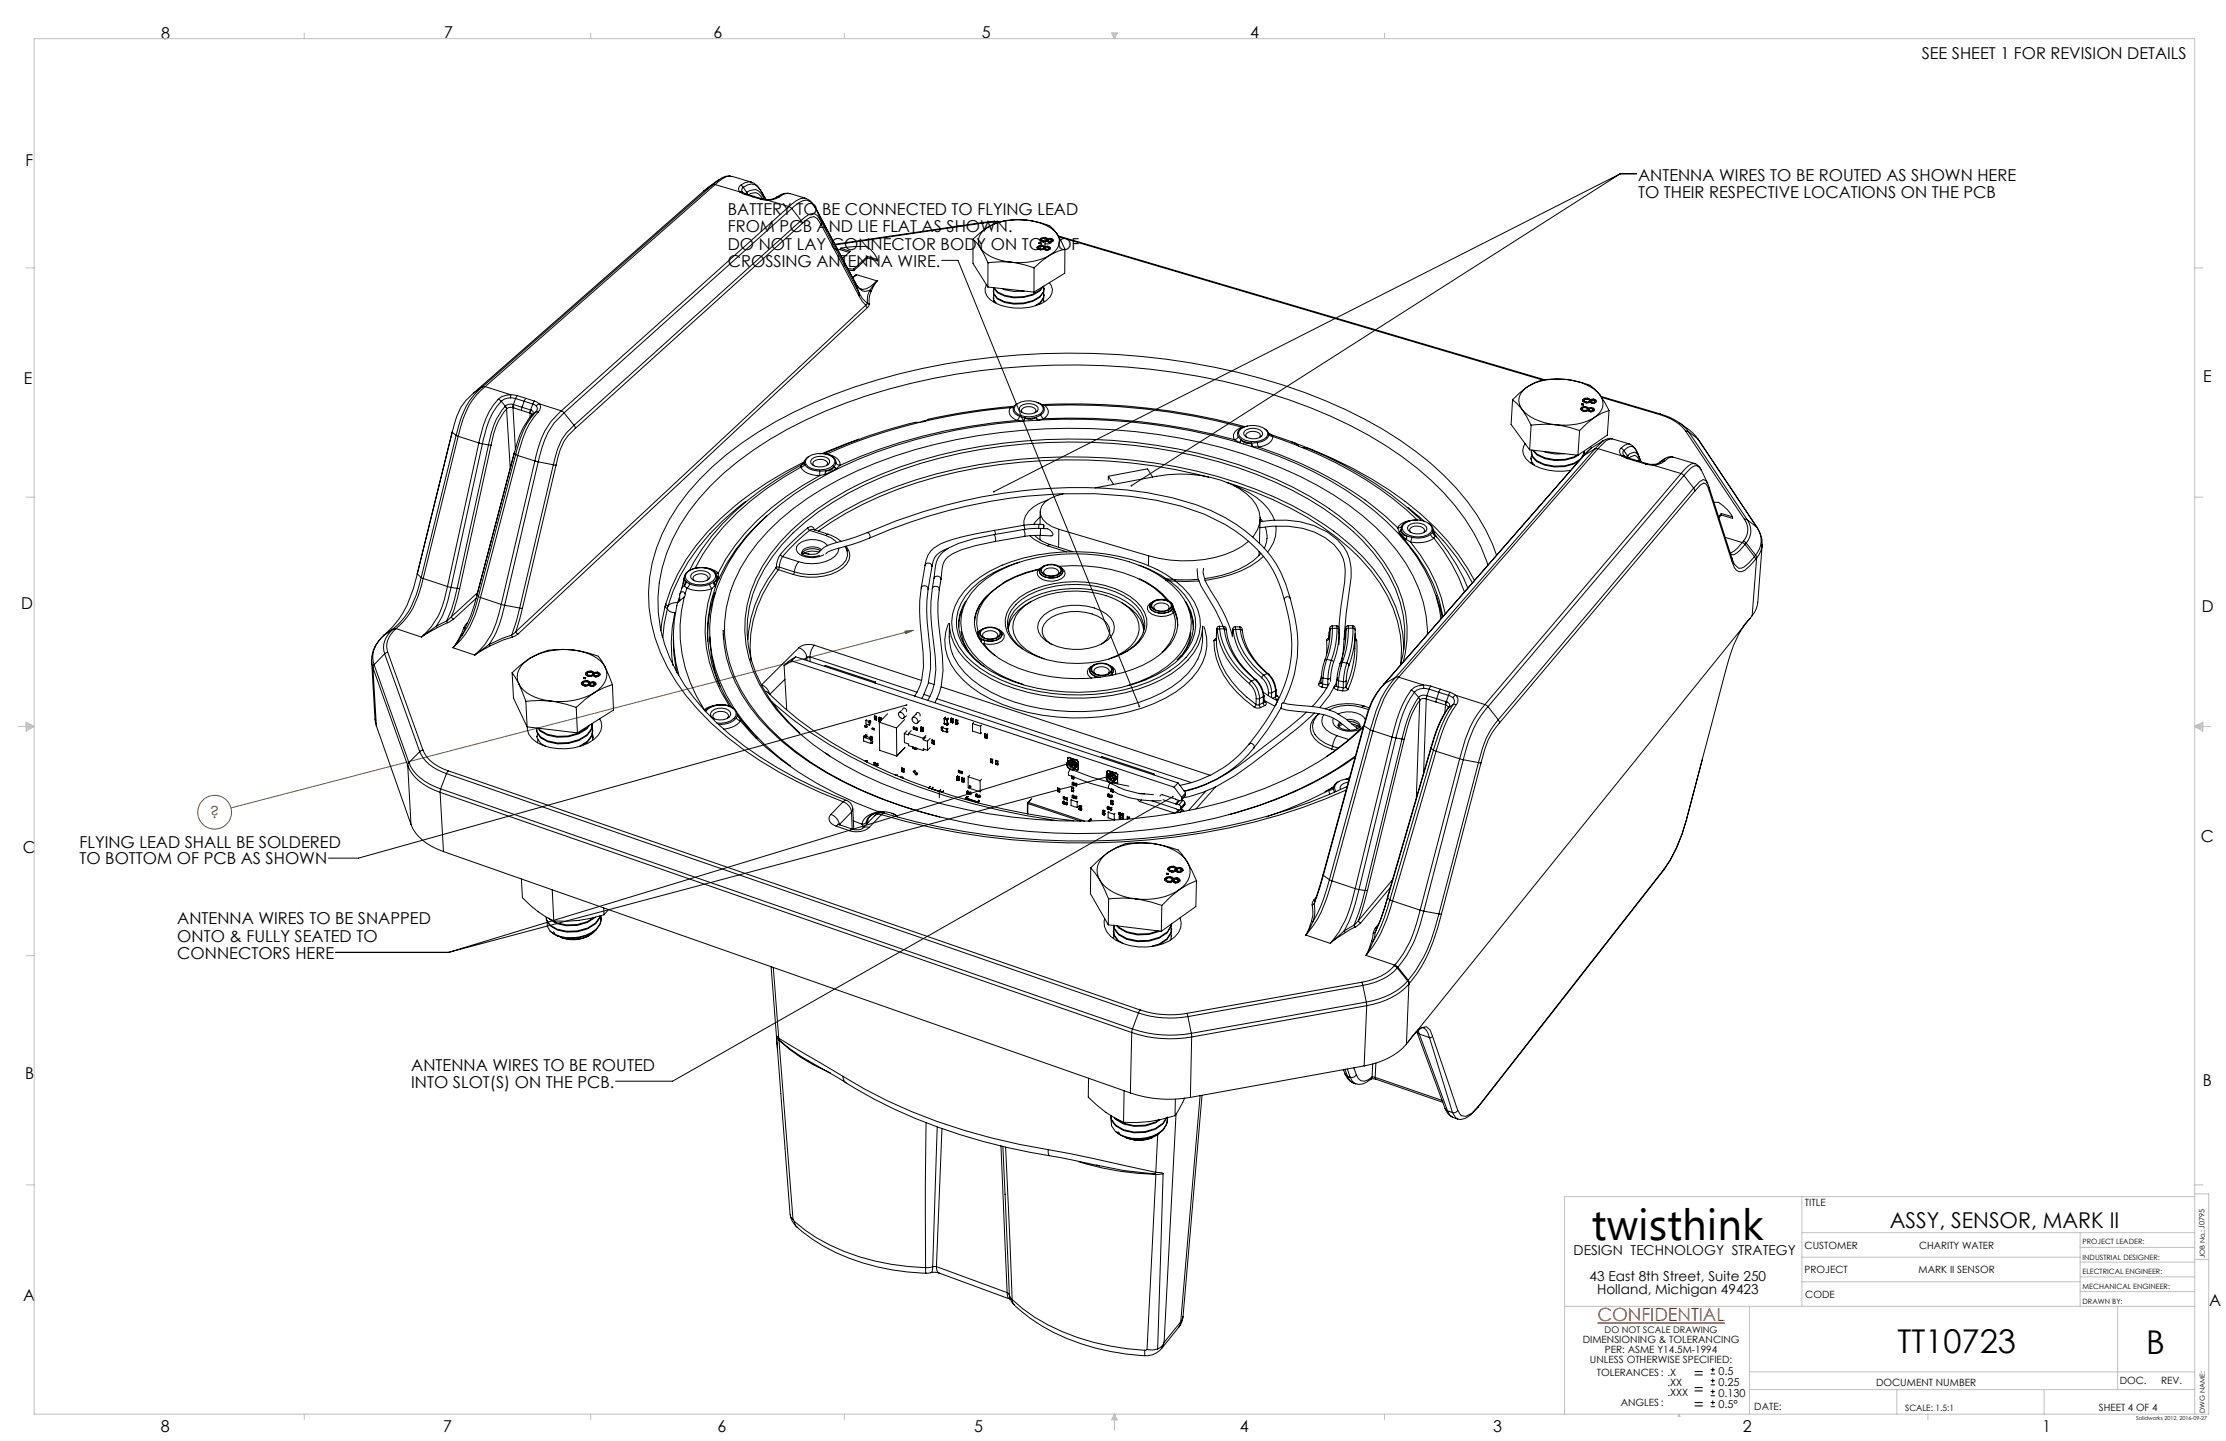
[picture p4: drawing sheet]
<svg xmlns="http://www.w3.org/2000/svg" width="864mm" height="559mm" viewBox="0 0 864 559" stroke-linecap="round" stroke-linejoin="round" font-family="sans-serif">
<defs><g id="words">
<text font-size="16.9" x="617.6" y="480.9">twisthink</text>
<g font-size="12.7">
<text x="736.1" y="524.9">TT10723</text>
<text x="832.7" y="525">B</text>
</g>
<text font-size="8.5" x="733.1" y="476.3">ASSY, SENSOR, MARK II</text>
<text font-size="7.1" fill="#f00" x="619.7" y="512.3">CONFIDENTIAL</text>
<g font-size="6.4">
<text x="635.5" y="70">ANTENNA WIRES TO BE ROUTED AS SHOWN HERE</text>
<text x="635.5" y="76.8">TO THEIR RESPECTIVE LOCATIONS ON THE PCB</text>
<text x="282.3" y="83.3">BATTERY TO BE CONNECTED TO FLYING LEAD</text>
<text x="282.3" y="90.1">FROM PCB AND LIE FLAT AS SHOWN.</text>
<text x="282.3" y="96.8">DO NOT LAY CONNECTOR BODY ON TOP OF</text>
<text x="282.3" y="103.6">CROSSING ANTENNA WIRE.</text>
<text x="30.8" y="329">FLYING LEAD SHALL BE SOLDERED</text>
<text x="30.8" y="335.1">TO BOTTOM OF PCB AS SHOWN</text>
<text x="68.8" y="358.4">ANTENNA WIRES TO BE SNAPPED</text>
<text x="68.8" y="365.2">ONTO &amp; FULLY SEATED TO</text>
<text x="68.8" y="372">CONNECTORS HERE</text>
<text x="159.6" y="415.2">ANTENNA WIRES TO BE ROUTED</text>
<text x="159.6" y="422">INTO SLOT(S) ON THE PCB.</text>
</g>
<g font-size="6.3">
<text x="62.5" y="14.9">8</text>
<text x="172.3" y="14.8">7</text>
<text x="276.8" y="14.9">6</text>
<text x="380.9" y="14.9">5</text>
<text x="485" y="14.8">4</text>
<text x="745.5" y="23">SEE SHEET 1 FOR REVISION DETAILS</text>
<text x="9.9" y="64.5">F</text>
<text x="9.3" y="149">E</text>
<text x="854.7" y="148">E</text>
<text x="8.2" y="236.1">D</text>
<text x="854.3" y="237.4">D</text>
<text x="853.9" y="326.6">C</text>
<text x="8.9" y="330.6">C</text>
<text x="9.7" y="418.3">B</text>
<text x="854.6" y="421.1">B</text>
<text x="9" y="504.5">A</text>
<text x="857" y="506.6">A</text>
<text x="657.2" y="534.6">=</text>
<text x="657.2" y="540.8">=</text>
<text x="657.2" y="546.9">=</text>
<text x="62.3" y="555.4">8</text>
<text x="172" y="555.4">7</text>
<text x="278.3" y="555.4">6</text>
<text x="377.9" y="555.3">5</text>
<text x="481" y="555.3">4</text>
<text x="579.3" y="555.3">3</text>
<text x="676.2" y="555.4">2</text>
<text x="792.4" y="555.3">1</text>
</g>
<text font-size="6.3" fill="#808000" x="81.4" y="317.2">?</text>
<g font-size="5.3">
<text x="610.5" y="486.6">DESIGN TECHNOLOGY STRATEGY</text>
<text x="616.7" y="496.6">43 East 8th Street, Suite 250</text>
<text x="619.6" y="501.9">Holland, Michigan 49423</text>
</g>
<g font-size="4.2">
<text x="666.7" y="533.2">0.5</text>
<text x="666.7" y="537.4">0.25</text>
<text x="666.7" y="541.7">0.130</text>
<text x="666.7" y="545.9">0.5°</text>
</g>
<g font-size="3.9">
<text x="700.3" y="467.5">TITLE</text>
<text x="700.1" y="484.4">CUSTOMER</text>
<text x="744.6" y="484.4">CHARITY WATER</text>
<text x="700.1" y="493.7">PROJECT</text>
<text x="744.4" y="493.7">MARK II SENSOR</text>
<text x="700.4" y="503.4">CODE</text>
<text x="614" y="521">DIMENSIONING &amp; TOLERANCING</text>
<text x="622.6" y="524.8">PER: ASME Y14.5M-1994</text>
<text x="616.9" y="528.7">UNLESS OTHERWISE SPECIFIED:</text>
<text x="619.5" y="533.6">TOLERANCES: .X</text>
<text x="646.9" y="537.5">.XX</text>
<text x="727.8" y="537.3">DOCUMENT NUMBER</text>
<text x="822.4" y="536.9">DOC.</text>
<text x="838.4" y="536.9">REV.</text>
<text x="628.8" y="545.2">ANGLES:</text>
<text x="646.9" y="541.4">.XXX</text>
<text x="680.6" y="546.8">DATE:</text>
<text x="814.3" y="547.3">SHEET 4 OF 4</text>
</g>
<text font-size="3.5" x="622.5" y="516.8">DO NOT SCALE DRAWING</text>
<text font-size="3.4" x="739.1" y="547.2">SCALE: 1.5:1</text>
<g font-size="2.8">
<text x="808" y="482.6">PROJECT LEADER:</text>
<text x="808" y="488.6">INDUSTRIAL DESIGNER:</text>
<text x="808" y="494.2">ELECTRICAL ENGINEER:</text>
<text x="808" y="499.7">MECHANICAL ENGINEER:</text>
<text x="808" y="505.6">DRAWN BY:</text>
</g>
<g font-size="2.7">
<text x="855.3" y="487.9" transform="rotate(-90 855.3 487.9)">JOB No,:J0795</text>
<text x="855.4" y="548" transform="rotate(-90 855.4 548)">DWG NAME:</text>
</g>
<text font-size="2.1" x="828.7" y="550.6">Solidworks 2012, 2016-09-27</text>
</g></defs>
<path d="M619.7 513.1h49.5" fill="none" stroke="#f00" stroke-width=".43"/>
<g fill="none" stroke="#000" stroke-width=".39">
<path d="M628.6 67.4h6.4M628.6 67.4l-243 123.3M628.6 67.4l-189.7 120.9M365.3 101h6.4l70.3 173M351.7 273.4l-212.6 59.4h-11.7M413.7 295.8l3.3-.5-3 1.5zM417 295.3l-243 74M429.2 300.8l3.3-.3-3 1.3zM432.5 300.5l-258.5 68.8M455 309l-194.1 110.3h-22.1M130.1 369.3h43.9M663.7 532.8h1.6"/>
<path d="M663.7 531.2h1.6M663.7 537h1.6M663.7 535.4h1.6M663.7 539.6h1.6M664.5 530.4v1.6M664.5 534.6v1.6M664.5 538.8v1.7M663.7 541.3h1.6M663.7 545.5h1.6M663.7 543.9h1.6M664.5 543.1v1.6"/>
</g>
<g fill="none" stroke="#808000" stroke-width=".39">
<path d="M351 244.8l3.4-.4-3.1 1.3zM354.4 244.4l-264.8 68.9"/>
<circle cx="83.3" cy="315" r="6.5"/>
</g>
<g fill="none" stroke="#c0c0c0" stroke-width=".39">
<path d="M118 12.8v2.2M229.2 12.8v2.2M327.6 12.8v2.2M431.3 12.8h2.2l-1.1 2.2zM431.5 12.8l.9 2.2M432 12.8l.4 2.2M432.7 12.8l-.3 2.2M433 12.8l-.6 2.2M537.1 12.8v2.2M10.1 103.9h3.2M851.5 103.9h3.1M10.1 192.8h3.2"/>
<path d="M851.5 192.8h3.1M7.1 281.7h6.2M10.1 280l3.2 1.7-3.2 1.9zM10.1 280.5l3.2 1.2M10.1 281.1l3.2 .6M13.3 281.7l-3.2 1.2M13.3 281.7l-3.2 .5M851.5 281.7h6.1M851.5 281.7l3.1 .5M851.5 281.7l3.1 1.2M851.5 281.7l3.1-1.7v3.6zM854.6 281.1l-3.1 .6"/>
<path d="M854.6 280.5l-3.1 1.2M10.1 370.6h3.2M10.1 459.5h3.2M851.5 459.5h3.1M699.1 464v42.6M699.1 478h152.4M807 478v28.6M851.5 463h5.4v85.4h-843.6v-533.4h838.2v533.4M851.5 464h-244.5v84.4M699.1 487.5h107.9M699.1 497.1h107.9M807 483.7h44.5"/>
<path d="M807 489.4h44.5M807 495.2h44.5M851.5 488.4h5.4M607 506.6h244.5M678.7 506.6v41.8M807 500.9h44.5M821.5 506.6v32.3M678.7 532h172.8M678.7 538.9h172.8M735.9 538.9v9.5M793 538.9v9.5M118 548.4v2.1"/>
<path d="M229.2 548.4v2.1M327.6 548.4v2.1M432.4 548.4v6.3M432.4 548.4l1.1 2.2h-2.2zM432.4 548.4l.6 2.2M432.4 548.4l-.9 2.2M432.4 548.4l-.4 2.2M432.4 548.4l.3 2.2M537.1 548.4v2.1M651.4 548.4l.4 .9h-.7zM748 548.4v2.1"/>
</g>
<path d="M454.8 308.7a.34 .34 0 0 0-.1 .4 .34 .34 0 0 0 .5 .1 .34 .34 0 0 0 .1-.4l-.3 .2 .3-.3zM429.2 300.8l3.3-.3-3 1.3zM413.7 295.8l3.3-.5-3 1.5zM441.8 273.7v.5l.4 .1-.2-.3 .2 .2 .1-.4zM385.3 190.4l-.1 .4 .4-.1-.4 .1a.34 .34 0 0 0 .5 .2 .34 .34 0 0 0 .1-.5 .34 .34 0 0 0-.5-.1zM438.7 188.1l-.1 .4 .3-.2-.3 .2a.35 .35 0 0 0 .5 .2 .35 .35 0 0 0 .1-.5 .35 .35 0 0 0-.5-.1zM351.4 273.2a.34 .34 0 0 0 .2 .6 .34 .34 0 0 0 .4-.5l-.3 .1 .3-.1-.2-.2z" fill="#000"/>
<path d="M351 244.8l3.4-.4-3.1 1.3z" fill="#808000"/>
<g fill="none" stroke="#000" stroke-width=".39">
<path d="M273 74.1l-89.3 78.3M276.5 71.7l-89.4 78.3M276.5 71.7l-3.5 2.4M277.5 71.6l-1 .1M277.5 71.6l-89.3 78.3M277.5 71.6l9.6 2.8M278.9 69.7l-5.9 4.4M283.3 68.3a8.9 8.9 0 0 0-6.8 3.4M284 68.4l7.6 2.3a4.9 4.9 0 0 0-4.3 1.2M284 68.6l-.6-.3a9.8 9.8 0 0 0-5.9 3.3M287.1 74.4l1.8 1M287.3 71.9a1.54 1.54 0 0 0-.2 2.5"/>
<path d="M287.3 71.9l1.1 .7M288.4 72.6l-.7 1.1 .5 .9-1.1-.2M288.4 72.6l1.3 2M288.4 72.6a3.9 3.9 0 0 1 5.6-.1l2 2.9M288.5 74.8l.8 .4M288.9 75.4l3.2 .9M289.4 75.2l-.5 .2M289.4 75.2l6.4 2M289.4 75.2l.1 .1M289.7 74.6h.1M289.7 74.6l.3 .8M289.7 74.6l-.3 .6"/>
<path d="M289.7 74.6l1.2-.7 2.2-.4 1.2 .5 1 1.1 1.3 2.1-.6-1.8M289.7 74.6l.4 .8M290.4 75.5l.8-.5a3.4 3.4 0 0 1 4.7 2.2M291.5 70.7a7.1 7.1 0 0 1 4.2 4.1M292.1 76.3l3.2 1M292.6 76.2l-.5 .1M295.3 77.3l2.5 .3M295.8 77.2l2.1 .3M295.8 77.2l-.5 .1M295.9 75.2l1.3 2.2-1.2-2M297.8 77.6l8.3 2.5M297.9 77.5l-.1 .1"/>
<path d="M302.3 76.3l-1.2 .7-3.3 .6M302.3 76.3h-.8l-1.2 .7-2.4 .5M306.4 75.1a5.4 5.4 0 0 0-5.1 1.4M306.5 75.1l-1-.1-1.5 .3-1.7 1M306.5 75.1l6.3 1.8M312.5 76.9a6.6 6.6 0 0 1 4.2 4.4M312.6 77.1l-.6-.3a9.8 9.8 0 0 0-5.9 3.3M306.1 80.1l1.1 .8M306.1 80.1l-88.3 79.2M307.2 80.9a10 10 0 0 1 5.7-3.3l1.8 .8 2 2.8 2 4.8M307.2 80.9l-88.4 79.2M307.2 80.9l3.6 4.6"/>
<path d="M310.8 85.5l.5 1.1M310.8 85.5l3.1-2.4 1.8-.4 1.4 .9 1.6 2.4M310.8 85.5l-88.1 79.4M311.3 86.6l3-2.3 1.5-.3 1.2 .8 1.6 2.3M311.3 86.6l-88.1 79.5M316.8 81.5l14.7 27.6M318.6 87.1l14.6 27.6M318.7 86l-.1 1.1M318.7 86l14.6 27.6M326 96.3a42.7 42.7 0 0 1 10.3-.7 10.7 10.7 0 0 1 4.1 5M326 96.3v.5l3.4 1.1M326 96.3l3.9 1.1-3.1 2.9"/>
<path d="M336.5 99.4l3.9 1.2M336.5 99.4l-5.3 5M336.5 99.4v.6M377.5 92.7l2.9 3.4M377.5 92.7v9.4l5.8 9.2M380.4 96.1a16.2 16.2 0 0 0 11.8 5.6M380.4 96.1l2.9 5.8M381.6 86.5l-.2-.2-57.5 8.4M381.6 86.5l-57.6 8.5M383.5 88a5.7 5.7 0 0 0-3.1 8.1M383.5 88l-3.2 2.3-2.8 2.4M387.3 86.1l-5.7 .4"/>
<path d="M388.2 85.9l-6.9 .4M398.3 85.4a25.1 25.1 0 0 0-14.8 2.6M398.3 85.4a16.4 16.4 0 0 1 11.9 5.4M398.3 85.4l5.5 1a8.9 8.9 0 0 1 6.4 4.4M398.3 85.4a24.2 24.2 0 0 0-14.8 2.6M402.9 96v.4M403 96.4l.8 .5v-.4M403.1 95.7a.96 .96 0 0 1 1-.3 .96 .96 0 0 1 .7 .9 .95 .95 0 0 1-1 .3 .95 .95 0 0 1-.7-.9zM403.1 94.2h.6l-.1 .3h-.7zM403.1 94.2v.3M403.6 95.5l-1.2 .7v-.4M404.1 93l.2 .6 .5 .2 .1-.3"/>
<path d="M404.2 92.7l1.1-.3 .7 .4a1.05 1.05 0 0 1-.9 .7 1.05 1.05 0 0 1-1-.6zM404.2 95.1l1.1 .7M404.2 95.1l-1 .1-.8 .6M404.2 95.1v.4l.9 .3 .2 .4M404.7 92.5l-1.2 .6v-.3M404.9 96l-.3 .8M405.3 95.8v.4M405.4 92.1l.8 .3 .3 .3M405.4 92.1a1.78 1.78 0 0 0-1.9 .7M405.4 92.1v.4l1.1 .6M405.4 96.3v.4M405.5 96.7l.5 .3v-.3"/>
<path d="M405.7 96l-.4 .2M406 92.9l-.4 .8M406.5 95.5l.9 .4a1.22 1.22 0 0 1-.9 1.2 1.22 1.22 0 0 1-1.4-.6 1.77 1.77 0 0 1-2.7-.7M406.5 95.5l-1.2 .3M406.5 95.5v.3l.5 .2 .5 .6M406.5 92.7v.4M406.6 93.2l.1 .6 .4 .1v-.3M406.8 92.9l-.3 .2M406.8 92.9l.7-.1 .5 .3a.68 .68 0 0 1-.7 .5 .68 .68 0 0 1-.6-.6zM406.9 96.3l-.1 .5-.4 .2M406.9 96.3a.66 .66 0 0 0-.8-.5 .66 .66 0 0 0-.5 .7l.4 .2M406.9 96.3l-.9 .4"/>
<path d="M406.9 96.2v.4M407.2 99l-3.1 2.2-2.9 2.7M407.2 99a24.9 24.9 0 0 1-15 2.7M407.6 92.5l.9 .3a1.26 1.26 0 0 1-.9 1.2 1.26 1.26 0 0 1-1.4-.5l-.3 .1a1.53 1.53 0 0 1-2.4-.8M407.6 92.5l-1.1 .2M407.6 92.5v.3l.6 .1 .4 .6M408 93.1v.7l-.5 .1M410.2 90.8a5.7 5.7 0 0 1-3 8.2M410.2 90.8l2.9 5.8M410.5 91.5l188.7 55.7M410.7 91.8l187.8 55.6M413.1 96.6l-2.7 .8-3.2 1.6"/>
<path d="M413.1 96.6v9.4l-12 7.3M328.9 104.1l2.3 .3M329.2 104.7l2 .3M331.2 104.4v.6M331.4 108.9l.1 .2a5 5 0 0 0 2.5 3M331.5 109.1a5.4 5.4 0 0 0 4 3.9l1.9-.4M331.5 109.1l1.8 4.5M332.3 106.5l-1.6 1.1M332.3 106.5l8 2.4M332.3 106.5l-1.5 1.3M333.2 114.7l1.2 2.1 1.5 1.6M333.3 113.6l-.1 1.1"/>
<path d="M333.3 113.6l1.3 2.2 1.9 1.8M335.9 118.4l.7 .8M335.9 118.4l-135.8 126.5M336.5 117.6l-.6 .8M336.5 117.6l.7 .3M336.5 100l4 1.2-.1-.6M336.5 100l-5.3 5M336.6 119.2l-135.7 126.7M337.2 117.9l-.6 1.3M337.4 112.6l-.7 1.9-.2 3.1M337.4 112.6l.6 .3M338 112.9l-.7 1.9-.1 3.1"/>
<path d="M340.3 108.9l-2.3 4M340.3 108.9l-2.9 3.7M340.3 108.9l-2.6 2.2-1.6 .9-1.5 .3-.6-.3M383.3 111.3l17.8 2M383.3 101.9v9.4M385.3 113v.2M385.3 115.4v.3M385.5 115.7v1l.6 .6M385.6 114.3l-.1 2 1 1.2M385.6 116.8l-.1 .3M388.8 111.9a15.2 15.2 0 0 0 8.5 1M392.2 101.7l5.5 1.1 3.5 1.1"/>
<path d="M392.2 101.7l-3.6-.2-5.3 .4M401.2 103.9l-.1 9.4M404.3 111.3l-.8 1.2a15.3 15.3 0 0 1-16.5 .7l-1.4-1.6M404.7 111.1l-1.2 1.7a15.5 15.5 0 0 1-16.5 .7l-1.5-2M404.9 115.7v1M404.9 110.9l.1 2-1.5 2a15.5 15.5 0 0 1-16.5 .8l-1.5-1.8 .1-2M404.9 113.2v2.1l-1.4 2.1-1.9 1.1M404.9 112.1v1.1l-1.4 2.1a15.5 15.5 0 0 1-16.5 .7l-1.5-1.8v-1M404.9 114.6v1l-1.4 2.1-.8 .4M405.1 114.3v.3M405.1 116.7v.3M405.1 111.8v.3"/>
<path d="M407.1 109.6a4.4 4.4 0 0 1-1.2 7 20.6 20.6 0 0 1-21.7-.3 4.5 4.5 0 0 1-1.5-5.9M183.7 152.4a20.2 20.2 0 0 0-7.5 12.1l-.8 3.1M187.1 150a27 27 0 0 0-9.2 15.2l-.9 3.6M187.1 150l-3.4 2.4M188.2 149.9a27.1 27.1 0 0 0-9.5 15.7l-.9 3.6M188.2 149.9l-1.1 .1M188.2 149.9l9.9 3.2M193.3 154.8a32.7 32.7 0 0 0-7.5 17M193.3 154.8l1.2 .8M194.5 155.6a31.5 31.5 0 0 0-7.4 16.5M194.5 155.6l1.6 1.9M196 157.6a27.3 27.3 0 0 0-6.5 14.9"/>
<path d="M196 157.6l.5 1M196.1 157.5l.5 1.1M196.1 157.5l-.1 .1M196.5 158.6a25.3 25.3 0 0 0-6 14M196.5 158.6l1.4 22.9M196.6 158.6h-.1M198.1 154.3l-2.6 .6-1 .7M198.1 154.3l1.9 .3M198.1 153.1l-3.5 .7-1.3 1M198.1 153.1l2.6 .3M198.1 153.1v1.2M199 158.1l-.3-.1a2.18 2.18 0 0 0-2.1 .6"/>
<path d="M199 158.1h.1M199 158.1l6.6 2.1M199 158.1l1 16M199.2 156.9l-.3-.1a2.86 2.86 0 0 0-2.8 .7M199.2 156.9l-.2 1.2M199.2 156.9h.1M199.2 156.9l6.6 2.1M200 154.6l3.3 1M200 154.6l-.8 2.3M200.7 153.4l-.7 1.2M200.7 153.4l3.3 1.1M203.3 155.6l-1 3.5"/>
<path d="M203.3 155.6l3.4 1.1M204 154.5l-.7 1.1M204 154.5l3.4 1M205.8 159a1.04 1.04 0 0 1 1 .7 1.04 1.04 0 0 1-.3 1.1M205.8 159l-.2 1.2M205.8 159h.1M206.7 156.7l1.4 .7M206.7 156.7l-.9 2.3M207.4 155.5l1.8 1.1M207.4 155.5l-.7 1.2M207.8 159.9a33.3 33.3 0 0 0-7.7 16.3M207.8 159.9l-1.3 .9"/>
<path d="M208.1 157.4a1.62 1.62 0 0 1-.3 2.5M208.8 159.8a35.7 35.7 0 0 0-7.9 16.8M208.8 159.8l-1 .1M209.2 156.6a2.08 2.08 0 0 1-.4 3.2M209.2 156.6l-1.1 .8M209.2 156.6l8.6 2.7M217.8 159.3a29.2 29.2 0 0 0-9.8 17.2l-.5 2.3M217.8 159.3l1 .8M392 158.1l1.6-.6a238.6 238.6 0 0 0-33.7 5.1l-1 .7M392 158.1a251.3 251.3 0 0 0-33.1 5.2M392 158.1a2.93 2.93 0 0 0 1.7 4.5l.9 .4M393.5 157.5l-.6 .5-.9 .1"/>
<path d="M393.5 157.5a2.33 2.33 0 0 0 1.3 3.6l.7 .3M393.8 157.5a8 8 0 0 1 10.3-.4l.6 1a3.3 3.3 0 0 1-3.4 3.3 7.9 7.9 0 0 1-7.6-1.9l-.2-1zM394.7 156.6l-1.2 .9M395.9 157.6a5.2 5.2 0 0 1 6.8 .4l.1 .8a4.2 4.2 0 0 1-5.5 1.5l-1.1-.5-.6-.7-.2-.8zM402.3 156.1a2.7 2.7 0 0 1 2.5 3.9l-1 .9M404 156.9a258.1 258.1 0 0 1 79 8.6M404.1 157l1.2 .2M404.4 157.2h.9M405.3 157.2a2.85 2.85 0 0 1 1.4 2.7 2.85 2.85 0 0 1-1.7 2.4M405.3 157.2a256.2 256.2 0 0 1 76.6 8.5M586.8 155l1.8 1.6 1.9 2.2M586.8 155l-.6 9.6 7.2 9.8"/>
<path d="M590.5 158.8a19 19 0 0 0 13 5.9M590.5 158.8l3.5 6.1M592.6 150a5.8 5.8 0 0 0-2.1 8.8M592.6 150l-3.1 2.4-2.7 2.6M607.7 147.1a23.6 23.6 0 0 0-15.1 2.9M607.7 147.1a19.6 19.6 0 0 1 12.9 5.9M607.7 147.1l5.7 1.2a11.6 11.6 0 0 1 7.2 4.7M607.7 147.1a21.7 21.7 0 0 0-15.1 2.9M613.2 158.4v.4a2.07 2.07 0 0 0 2.9 .3l.9 .6M613.7 157h.1M613.7 156.6l.7 .1-.1 .4-.6-.1zM613.8 158.9l.6 .6h.3v-.4"/>
<path d="M613.8 158.6v.3M614 155.1v.3a2.07 2.07 0 0 0 2.9 .4l.9 .6M614.6 155.3l.2 .7 .7 .2v-.3M615 158l-.8 .2-.4 .3 .3 .5 .6 .1M615 158l.6 .2 .3 .5M615 158a1.59 1.59 0 0 0-1.8 .8v-.4M615 158l1 .3 .3 .5M615.1 157.7l1.2 .7M615.1 157.7a1.59 1.59 0 0 0-1.9 .7M615.1 157.7l-.1 .3M615.8 154.8l-.9 .1-.3 .3 .3 .5 .6 .2M615.8 154.8l.6 .1 .2 .5"/>
<path d="M615.8 154.8a1.54 1.54 0 0 0-1.8 .7v-.4M615.8 154.8l1.2 .6M615.8 154.4l1.2 .7M615.8 154.4a1.58 1.58 0 0 0-1.8 .7M615.8 159.1l-.6 .4M615.8 159v.1M615.8 154.4v.4M615.9 158.7l-1.2 .4M615.9 158.6l-.1 .5M616.3 158.4v.4M616.5 158.9v.4l.6 .4M616.6 155.7v.1"/>
<path d="M616.6 155.8l-.6 .4M616.6 155.4l-.3 .4-.8 .1M616.6 155.4v.4M616.7 155.4l-.1 .3M617 155.1v.3M617.1 159.3v.4M617.2 155.5v.5l.7 .4M617.3 155.4a.76 .76 0 0 1 .8-.3 .76 .76 0 0 1 .6 .7 .76 .76 0 0 1-.9 .3 .76 .76 0 0 1-.5-.7zM617.4 158.4l-1.1 .4M617.4 158.4l.9 .4M617.4 158l.6 .2 .6 .6a1.05 1.05 0 0 1-1.6 .9M617.4 158l-1.1 .4"/>
<path d="M617.4 158v.4M617.9 156v.4M617.9 159.3l-.8 .4M618 158.9a.66 .66 0 0 0-.8-.5 .66 .66 0 0 0-.5 .7l.4 .2M618 158.9l-.9 .4M618 158.9l-.1 .4M618.2 154.8l1.1 .6a1.06 1.06 0 0 1-1.5 1M618.2 154.8l-1.2 .3M618.2 155.1l-1.2 .3M618.2 155.1l.8 .4M618.2 154.8v.3M618.7 156l-.8 .4"/>
<path d="M618.7 156h.1M618.7 155.6v.4M620.6 153a5.8 5.8 0 0 1-2 8.9M620.6 153l3.6 6.2M621.1 153.7l23.1 6.8M621.3 154.1l22.5 6.7M624.2 159.2l-2.5 .9-3.1 1.8M624.2 159.2l-.6 9.5-11.4 7.8M175.4 167.6l-13.5 55M175.4 167.6l1.6 1.2M177 168.8l.8 .4M177 168.8l-13.6 55.1"/>
<path d="M177.8 169.2l-13.6 55.1M177.8 169.2l8 2.6M185.8 171.8l1.3 .3M185.8 171.8l-12.2 55.6M187.1 172.1l-12.1 55.7M187.1 172.1l2.4 .4M189.5 172.5l1 .1M189.5 172.5l-12.2 55.7M190.5 172.6l-12.2 55.7M199.5 175.7v.1M199.5 175.8l-14.4 55M199.5 175.8l.6 .4"/>
<path d="M199.6 175.4l-14.5 55.4M200.1 176.2l.8 .4M200.1 176.2l-14.5 55.1M200.9 176.6l-14.5 55.1M200.9 176.6l6.6 2.2M205.6 160.2h.1M205.6 160.2l.8 .7M205.6 160.2v1.7M206.5 160.8l-.1 .2M206.5 160.8a29.4 29.4 0 0 0-7 15M206.5 160.8h.1M207.5 178.8l1.3 .3"/>
<path d="M207.5 178.8l-13 55.6M208.8 179.1l-13 55.6M208.8 179.1l5.9 1.1M218.8 160.1a28.5 28.5 0 0 0-9.4 16.7l-.6 2.3M218.8 160.1l3.9 4.8M222.7 164.9a20.6 20.6 0 0 0-7.3 12.2l-.7 3.1M222.7 164.9l.5 1.2M223.2 166.1a18.7 18.7 0 0 0-6.8 11.3l-.7 3M311.8 179.6l-.9 .7M311.8 179.6l-.6 .6M311.9 179.6l-.8 .6M311.9 179.6l-.7 .6"/>
<path d="M311.9 179.6h.1M312 179.1l-.2 .5M312.1 178.9l.1 1.2M312.1 178.9h.1M312.3 179a121.8 121.8 0 0 0-42.2 32.5 66.5 66.5 0 0 0-11.8 22.7M312.8 177.9a8.1 8.1 0 0 1 10.5-.3l.6 .9a3.5 3.5 0 0 1-3.6 3.5 7.8 7.8 0 0 1-7.6-2l-.2-1zM313.8 177l-1 .8-.7 1.1M315 178a5.1 5.1 0 0 1 6.8 .5l.1 .8a4.8 4.8 0 0 1-7.3 .3l-.1-.8zM318 175.9a5.7 5.7 0 0 1 6.3 3v.6M324.3 179.5l-.6 1.4M324.3 179.5l.6 .7 1 .2M333.1 170.3l-13.9 5.5"/>
<path d="M357 163.7l-1.7 .1a183.9 183.9 0 0 0-35.6 12.1M357 163.7a197.9 197.9 0 0 0-36.2 12.4l1.1 .3a4.5 4.5 0 0 1 4 4M358.9 163.3l-1.9 .4M359 163.1l-1.4 .3M394.6 163a205 205 0 0 0-68.7 17.4M395.5 161.4l2.1 .7M395.5 161.4l-.9 1.6M396.7 160l-.4-.9a3.6 3.6 0 0 1 5.5-.3l.1 .6-.3 .6M397.6 162.1l-.6 1.2-2.4-.3M397.6 162.1l.1 .1M397.7 162.2l-.5 1.2M401.9 161.9l-.3 .2a3.8 3.8 0 0 1-3.9 .1"/>
<path d="M401.9 161.9l.6 1.1M402 161.8l.7 1.2 2.3-.7M402 161.8l-2.2 .4-2.2-.1M402 161.8l-.1 .1M403.8 160.9l-1.8 .9M403.8 160.9l1.2 1.4M405 162.3a239.1 239.1 0 0 1 73.9 8.2M478.9 170.5l1.9 1.1M480.4 169.4l1.2 1.2M480.4 169.4l-.8 .9-.7 .2M481.6 170.6l1.7 .8 2.2 .4M481.6 170.6l-.8 1"/>
<path d="M481.6 170.6v.1M481.6 166.2a8.6 8.6 0 0 1 9.5 .5l.7 .9a3.1 3.1 0 0 1-3.2 3.4 8.1 8.1 0 0 1-7.8-1.9l-.3-1 .3-1.1zM481.6 170.7a3.5 3.5 0 0 0 3.8 1.2M481.6 170.7l-.8 .9M481.9 165.7a3.9 3.9 0 0 0-3.3 4.1l.3 .7M482.5 165.6l-.6 .1M482.9 167.1a5.2 5.2 0 0 1 6.8 .5l.2 .8a4.1 4.1 0 0 1-5.4 1.5l-1.2-.5-.7-.7-.1-.8zM483.7 169.6l-.4-.9a3.6 3.6 0 0 1 5.6-.3l-.2 1.2M483.9 165.2a3.5 3.5 0 0 0-3.7 3.6l.2 .6M485.4 171.9l.5 1.2M485.5 171.8l.4 1.3M485.5 171.8l-.1 .1"/>
<path d="M485.9 173.1l2.3 .3M487.8 171.6l.4 1.8M487.8 171.6l-2.3 .2M488.2 173.4a136.5 136.5 0 0 1 54 31.2M490.8 166.3l.9 .9M491.7 167.2h.1M491.8 167.2l.5 1.2M492.2 167.9l.4 .4M492.3 168.4a4.3 4.3 0 0 1-4.5 3.2M492.3 168.4l.4 .5 1.1 .4M492.4 168.2l.3 .2M492.6 168.3l.2 .2"/>
<path d="M492.6 168.3l.1 .1M492.7 168.4l.1 .1M492.8 168.5l1 .8M492.9 168.5l9.9 3.5 .8 .9M493.8 169.3a4.5 4.5 0 0 1-4.4 3.8l-1.2 .3M493.8 169.3l9.8 3.6M501.1 171.3a165.2 165.2 0 0 1 50.3 28.2 88.5 88.5 0 0 1 20.6 25.6M503.6 172.9l1.6 .6M505.2 173.5l2 .3a139.4 139.4 0 0 1 44.3 28.1M505.2 173.5a137.1 137.1 0 0 1 44.7 28.1M591.7 172a4.5 4.5 0 0 0 .3 5.8 18.1 18.1 0 0 0 14.5 4.9l2.8-.3M593.4 174.4l18.8 2.1"/>
<path d="M593.9 177.7v.3M594 164.9l-.6 9.5M594 178l.3 1.5 .5 .7M594 175.2v.3M594.2 175.5l.2 1.6 1.8 1.9a15.8 15.8 0 0 0 16.5-.4M594.2 179.1l-.3 .4M594.2 174.6l.2 2.1 1.8 1.9a16.8 16.8 0 0 0 14.5 1l2.6-1.7 1.3-2.2-.1-.5M594.3 176.6l-.3 .6 .3 2 1 1.2M594.6 174.6l1.7 1.9a15.9 15.9 0 0 0 15.8 .1M594.9 174.6l1.4 1.5a16.1 16.1 0 0 0 15.5 .4M598.8 175l4.5 1.1 3.5-.1M603.5 164.7l5.7 1.1 3.6 1.2"/>
<path d="M603.5 164.7l-3.8-.2-5.7 .4M612.8 167l-.6 9.5M614.2 176.6l.1 .2M614.3 176.7l-77.5 88.7M614.5 175.5l-.1 .9M614.5 176.6l-77.4 88.5M614.6 175.2v.3M616.9 174.1l-2.6 2.7 .2-.2M617.1 173.2l.3 .6M617.3 173.9l-2.8 2.7M618.6 161.9l-2.9 2.3-2.9 2.8M618.6 161.9a23.5 23.5 0 0 1-15.1 2.8"/>
<path d="M618.8 174.1l-77.4 88.6M618.8 174.1l-4.3 2.5M620 174l-1.2 .1M620 174l-77.4 88.6M620 174l9.2 2.8M621.7 171.1a3.7 3.7 0 0 1 3.7-.9l-.5-.1-1.8 .8-3.1 3.1M622 171l-3.2 3.1M622.1 170.9l-4.8 2.9M625.3 170.1l7 2.1M628.8 173.8a1.95 1.95 0 0 0 .4 3M628.8 173.8l1.2 .9M629.2 176.8l2.1 1"/>
<path d="M629.2 176.8l1.1 .1M630 174.7a1.41 1.41 0 0 0 .3 2.2M630 174.7l1.4 2.1M630.3 176.9l1.5 .7M631.3 177.8l3.7 1.1M631.4 176.8h.1M631.4 176.8l.3 .8M631.4 176.8l1-.9 1.8-.6 .8 .5 .7 1 .9 2.1M631.4 176.8l-.2 .6M631.8 177.6l-.5 .2M631.8 177.6l7.2 2.2M632 177.7l.7-.6 1.6-.5 .8 .5 1 1.8"/>
<path d="M632.3 172.3a5.5 5.5 0 0 1 3.1 3.7l-1-2-.8-.7-1-.2-1.2 .5-1.4 1.1M632.3 172.3a4 4 0 0 0-3.5 1.5M635 178.9l3.6 1.1M635.2 175.4l.8 2M635.4 178.7l-.4 .2M635.8 176.9l.4 1M636.4 178.4l.2 .5M636.6 178.9l.1 .2M638.6 180l2.7 .4M639 179.8l2.1 .3M639 179.8l-.4 .2M643.8 160.8a18.7 18.7 0 0 1 10.2 6.4"/>
<path d="M644.1 179.1l-.3 .1M644.2 160.5a21 21 0 0 1 10.9 6.9M644.2 160.5l-.4 .3M644.5 179l-2.1 1-1.3 .1M644.5 179l-.9 .6M645.7 178.9l-1.1 .7-3.3 .8M645.7 178.9l-1.2 .1M645.8 177.9l-1.3 1.1M646 177.7l-1.9 1.3M648.9 177.2l-1-.1-2.1 .8M649 177.3l-.7-.1-1.2 .5-1.4 1.2M649 177.2l8.7 2.6"/>
<path d="M651.7 164.1l4.9 3.6 2.1 2.5M654 167.2l1.1 .2M654 167.2l22.7 34.1M655.1 167.4l22.8 34.2M655.1 167.4l3.6 2.8M657.4 179.8a3.8 3.8 0 0 1 2.6 2.5l-.6-1-1.3-.8a8.8 8.8 0 0 0-4.8 3.9M657.4 179.9l-.3-.2a9.5 9.5 0 0 0-4.9 3.9M658.7 170.2l23.1 34.4M658.7 170.2l22.8 34.2M214.7 180.2l1 .2M214.7 180.2l-13.1 55.6M215.7 180.4l-13 55.5"/>
<path d="M289.2 194.5a86.2 86.2 0 0 0-28 34.6l-2 5.9M297.7 199.8a73.4 73.4 0 0 0-18.8 24.6M310.7 181.2a7.8 7.8 0 0 0 7.3 3.2M310.7 181.2a103.4 103.4 0 0 0-37.9 33.5l-3.1 5.6M310.9 180.3a109 109 0 0 0-38.5 32.5l-4.9 8.5M311.1 180.2l-.4 1M311.1 180.2l-.2 .1M311.2 180.2h-.1M312.2 180.1a6.2 6.2 0 0 0 5.8 2.6M312.2 180.1l-.6 .7-.9 .4M318 184.4a96.7 96.7 0 0 0-36.4 32.4l-2.9 5.4M318 182.7v1.7"/>
<path d="M320.1 183.9l-2.1 .5M320.3 183.9h-.2M320.3 182.6l-2.3 .1M320.3 182.6l-.2 1.3M320.3 182.6h.2M320.5 182.6l-.2 1.3M320.7 180.5l.4-.6a2.09 2.09 0 0 0-2.5-1.7 3.1 3.1 0 0 0-3.3 1.3l.5 1.1M323.6 181a2.89 2.89 0 0 1-3.1 1.6M323.6 181l.7 .8M323.7 180.9a6.1 6.1 0 0 1-3.4 1.7M323.7 180.9l.7 .9M323.7 180.9l-.1 .1"/>
<path d="M324.3 181.8l-4 2.1M324.4 181.8h-.1M325.9 180.4l-1.5 1.4M403.5 198.5v4.9M406.6 193.9a12.2 12.2 0 0 0-9.4 8.1l.1 1.7M412.5 191.5a12.2 12.2 0 0 0-8.4 4.8 5.1 5.1 0 0 0 2 6.7l2.1 1.3 2.6 .9M424.9 189.2l23.9-4.5a47.7 47.7 0 0 1 31.9 4.7 15.3 15.3 0 0 1 8.2 11.3 11.4 11.4 0 0 1-2.8 7.5M430 184.7v1.5M430 184.7l2 3.2M430 184.7l15.2-2.9 2 3.2M468.9 185a208.7 208.7 0 0 0-120.5 4.7 124.3 124.3 0 0 0-30.9 16.3M476 187.1a128.6 128.6 0 0 1 47.5 25.4 62.2 62.2 0 0 1 18.7 28.6 40.3 40.3 0 0 1 1.1 16.8 45.5 45.5 0 0 0-7.2-39.1 91.2 91.2 0 0 0-34.8-28.7 191 191 0 0 0-86.8-18.7 189.3 189.3 0 0 0-78.9 16.5 94.6 94.6 0 0 0-35.8 27.8 45.5 45.5 0 0 0-1.3 55.1l3.6 4.9 4.1 4.7 4.1 3.8"/>
<path d="M478.6 188.2a27.4 27.4 0 0 1 15.1 11.8l.8 1.7M546.2 196.7l6.5 5.5M641.1 180.1l.2 .3M641.3 180.4l10.9 3.2M642.7 180.2l-.2 .1M652.2 183.6l1.1 .8M652.2 183.6l-76.1 89.6M653.3 184.4l-76 89.6M653.3 184.4l3.8 4.9M657.1 189.3l.4 1.2M657.1 189.3l-75.8 89.8M657.5 190.5l-75.8 89.9"/>
<path d="M659.9 182.1l2.5 5.1M662.3 187.2l.9 2.2-.1 1M662.3 187.2l-.4-.8-1.1-.5-1.4 .9-2.3 2.5M663.1 190.4l-1.1-2.6-1-.5-1.3 .8-2.2 2.4M663.1 190.4l8.7 27.1M663.2 189.2l8.7 27.2M665 194.8h1.8a15.4 15.4 0 0 1 5.3 5.6M667.8 199.7l4.4 1.3-.1-.6M667.8 199.7l-.9 1.1M667.8 199.1l4.3 1.3M667.8 199.1l-1 1.3M667.8 199.1v.6"/>
<path d="M302.4 219.9l-.5 1M302.4 219.9l-1.3 .1M302.4 219.9l5.8 1.9M302.8 214.9a9.6 9.6 0 0 0-1.7 5.1M302.8 214.9l.8 .9M303.6 215.8a7.9 7.9 0 0 0-1.2 4.1M303.6 215.8l6.2 2M309.8 217.8a6.9 6.9 0 0 0-1.6 4M311 214.5a5.5 5.5 0 0 0 5.7 1.3l1.2-.4M312.1 214.3l1.8 .6M313.4 204.7l.9-.5h.8l.6 .5 .3 .9a141.9 141.9 0 0 1 55.2-23.7 209.1 209.1 0 0 1 116.2 7.9 107.2 107.2 0 0 1 45.4 30.8 49.8 49.8 0 0 1 11.9 31.3M313.4 204.7a81.4 81.4 0 0 0-10.6 10.2"/>
<path d="M313.4 204.7l.7 1M314.1 205.7a77.2 77.2 0 0 0-10.5 10.1M314.1 205.7l1.4-.4 5.9 1.9M314.1 205.7l6.2 1.9M317.7 214.1h-.1a6.6 6.6 0 0 0-6.5 1M318.3 213.5a5.5 5.5 0 0 0-7.2 1.2M318.7 213.2a6.1 6.1 0 0 0-7.1 0l-.6 1.3M320.3 207.6l2.1 1 2.2 1.8M321 211.6a8.1 8.1 0 0 0-10-1.5l-1.2 .9a2.41 2.41 0 0 0 .6 4.1 9.6 9.6 0 0 0 9.2 0M321.4 207.2a13.2 13.2 0 0 1 4.9 2.7M321.4 207.2l-1.1 .4M325.4 212.6a4.8 4.8 0 0 1-3 4.3 16.4 16.4 0 0 1-12.6 .9"/>
<path d="M327.9 211.9l.7 1.7M328.2 211.8a5.4 5.4 0 0 1-1.3 8.5 22.2 22.2 0 0 1-19.1 2.5M328.4 212.8a5.1 5.1 0 0 1-1.4 6 19.9 19.9 0 0 1-18.8 3M336.4 206.6a199.3 199.3 0 0 1 108.7-15.5 86 86 0 0 1 34.7 12.4 46.1 46.1 0 0 1 20.8 28.6M336.4 206.6l-4.3 1.6-8.2 2.4a11.7 11.7 0 0 0-6.6 3.9 8 8 0 0 1-5.4 0M336.4 206.6a1.43 1.43 0 0 1 .9 2.1M337.3 208.7a200.7 200.7 0 0 1 101.3-16.2 94.4 94.4 0 0 1 36.7 10.9 46.9 46.9 0 0 1 20.8 22.4l2.2 6.9M337.3 208.7l-9.5 3.2a16.2 16.2 0 0 0-7.5 2.9M358.9 219.3a1.39 1.39 0 0 1 1.5-.9 1.39 1.39 0 0 1 1.2 1.3M358.9 219.3l-1.5 8.7M361.6 219.7l-1.5 8.8M367.8 212.6a7.7 7.7 0 0 0-6.2 7.1"/>
<path d="M385.6 207.3l-7.9 1.7-5.8 1.7a12.8 12.8 0 0 0-8.2 6.1 21.3 21.3 0 0 0-1.4 7.5M385.6 207.3a2.88 2.88 0 0 1 .5 2.7M385.7 205.7a91.1 91.1 0 0 0-20.8 5.2 9.7 9.7 0 0 0-6.1 8.4M385.7 205.7l.5 1.5M386.1 210l-7.7 1.6-5.4 1.6a10.2 10.2 0 0 0-6.9 4.9l-.6 2.2-.4 4.4M395.5 218a41.1 41.1 0 0 0-20.9 13.1 16.7 16.7 0 0 0 .4 21.2 37.6 37.6 0 0 0 17.6 11.8 74.6 74.6 0 0 0 55.9-2.3 29.1 29.1 0 0 0 14-13.1 16.8 16.8 0 0 0-3.1-18.2 41.2 41.2 0 0 0-17.4-11.4M397 205.4a2.76 2.76 0 0 1 .5 2.6M397 203.7l.6 1.5M397 205.4l-11.4 1.9M397 203.7l-11.3 2M397.5 208l-11.4 2M399.6 207.8l4 2.7 2.9 1.2"/>
<path d="M401.5 207.6a11.6 11.6 0 0 0 6 3.6M403.1 203.3l-6.1 .4M403.1 203.3l1.9 .4M403.1 203.3l-.1 1.6M403.5 207.6v1.7M403.5 200.6l-2.4 2.7M403.6 207.6l-6.1 .4M403.6 207.6l4.1 .2M403.8 204.9l-6.8 .5M403.8 204.9l2.5 .2a2.36 2.36 0 0 1 2 2.5l-.6 .2M403.8 204.9l-.2 2.7M404.9 219.5a2.29 2.29 0 0 0-1.5 2.6 6 6 0 0 0 8.8 .3l.2-1-.4-.9-.9-.8"/>
<path d="M405 203.7l-.1 1.3M405 203.7v1.3M406.5 211.7l7.3 2.3M407.5 211.2l-1 .5M407.5 211.2l8.6 2.7M410.6 219.6a56.4 56.4 0 0 1 37.1 8.3l2.9 2.5 2.2 2.4M410.8 205.2l34.8 10.3M410.8 205.2l-.1 7M445.6 215.5v3.8M484.4 209.9a32.2 32.2 0 0 1-17.3 7.1 52.2 52.2 0 0 1-21.5-1.5M488.5 213.9v1.5M488.8 204.6a37.1 37.1 0 0 1 25.3 3.9 15.6 15.6 0 0 1 7.6 17.1l-1.5 9.6-.7 8"/>
<path d="M488.8 200.7l1 1.5M488.8 202.3a39.9 39.9 0 0 1 26.1 4 17.5 17.5 0 0 1 9.3 17.5 245 245 0 0 0-3 28.3l-.9 6.3M488.9 201.4l-.3 9.3M489.1 214.6a28.2 28.2 0 0 1-15.2 8.5l-6.6 1.3M490.3 215.7a39.5 39.5 0 0 1-22.8 9.3M490.9 204.4l.7 3.5v1M491.5 208.9l-.1 1-1 2.7M495 204a12.5 12.5 0 0 1-3.2 10M542.2 204.6l.7 1.6M542.9 206.2v.1M542.9 206.3l-.2 .6 2.6 2.8M542.9 206.3l2.6 2.9"/>
<path d="M543.6 205.5a3.7 3.7 0 0 0 2.1 2.3M543.6 205.6a2.08 2.08 0 0 0 2 2.2M543.6 205.6l-.7 .7M543.6 205.5l-.7 .7M543.6 205.5v.1M543.8 204l-.2 1.5M543.8 204l-.6 .6h-1M545.1 202.9a8.7 8.7 0 0 1 9.7 .5l.7 1a3.1 3.1 0 0 1-3.2 3.6 8.5 8.5 0 0 1-7.9-2l-.4-1.1 .2-1.1zM545.3 209.7a58.6 58.6 0 0 1 14.5 29.4M545.5 209.2l-.2 .5M545.5 209.2h.1M545.6 209.2l1.6 .9"/>
<path d="M545.6 207.8l-.1 1.4M545.6 207.8h.1M545.7 207.8l2.1 .6M545.7 207.8l-.1 1.4M546.4 203.9a5.4 5.4 0 0 1 7 .4l.2 .9a3.6 3.6 0 0 1-4 1.8 3.2 3.2 0 0 1-3.6-2.3zM547.2 210.1a59.1 59.1 0 0 1 13.5 28M547.3 201.8l-2.2 .6a5.3 5.3 0 0 0-2.9 2.2M547.3 206.4l-.4-.9a3.5 3.5 0 0 1 5.6-.3l.2 .6-.3 .6M547.8 208.4l-.6 1.7M549.9 201.6a6.6 6.6 0 0 0-6.1 2.4M554.2 202.9l.5 .4a2.69 2.69 0 0 1 1.2 2.8M555 207.2a9 9 0 0 1-7.2 1.2"/>
<path d="M555 207.2l.5 .9 .8 .6M555.9 206.2l-.9 1M555.9 206.2l.2 .8 .6 .7M555.9 205.7l.7 1.9M555.9 206.1l.2 .9 .5 .6M555.9 206.1v.1M556 205.7h.1M556 205.7l1.3 2.4M556 205.7l-.1 .4M556 205.7v-.2a85.1 85.1 0 0 1 15.2 20.5M556.3 208.7a11.5 11.5 0 0 1-9.1 1.4M556.3 208.7a68.7 68.7 0 0 1 11.8 20.8"/>
<path d="M556.6 207.6l.1 .1M556.7 207.7l-.4 1M556.7 207.7l.6 .5M557.3 208.2a72.1 72.1 0 0 1 12.2 19.9M577.3 219.1a80.3 80.3 0 0 0-27.6-37.6 170.2 170.2 0 0 0-57.9-29.1 271.5 271.5 0 0 0-155.7 1.1 156.3 156.3 0 0 0-55.4 30 75.3 75.3 0 0 0-23.8 36.7 53.7 53.7 0 0 0 0 26.6M580.6 215.3a80.3 80.3 0 0 0-25.6-35.7 173.4 173.4 0 0 0-65.9-32.9 279.5 279.5 0 0 0-149 .7 169.5 169.5 0 0 0-58.2 28.8 82.6 82.6 0 0 0-27.2 36.3 56.5 56.5 0 0 0 4.2 46.3 100.2 100.2 0 0 0 36 36.2 176.7 176.7 0 0 0 32.2 15.9M669.3 208.4l6.6 2M675.9 210.4l1.1 .7M675.9 210.4a7.6 7.6 0 0 1-4.6 3.9M676.4 209.8l1.1 .8M676.4 209.8l-.5 .6M676.7 201.3a6.7 6.7 0 0 1-.3 8.5"/>
<path d="M676.7 201.3l1.2 .3M677 211.1a8.4 8.4 0 0 1-4.7 4.1l-1-.5M677 211.1l3.6 4.7M677.5 210.6l-.5 .5M677.5 210.6l3.6 4.7M677.9 201.6a7.2 7.2 0 0 1-.4 9M677.9 201.6l3.6 2.8M680.6 215.8a13.6 13.6 0 0 1-5.1 4.5h-1l-1.7-1.5-1-2.5v1.2M680.6 215.8l.4 1.2M681 217l-2 2.4-2 1.7a2.55 2.55 0 0 1-4.2-1.1l-1-2.5M681.1 215.3l.4 1.1M681.1 215.3l-.5 .5"/>
<path d="M681.5 216.4a8.9 8.9 0 0 0 2.1-5.1l-1.6 22.2a9.5 9.5 0 0 1-2.2 5.3M681.5 216.4l-.5 .6M681.5 216.4l-1.7 22.4M681.5 204.4a8.6 8.6 0 0 1-.4 10.9M681.5 204.4l.3 .2M681.8 204.6a10 10 0 0 1 1.7 7.4M161.9 222.5v.1M161.9 222.6a42 42 0 0 1-9.6 20.5l-3.1 3M161.9 222.6l1.5 1.3M163.4 223.9l.8 .4M163.4 223.9a40.7 40.7 0 0 1-6.4 15.4l-4.4 4.5M164.2 224.3a32.7 32.7 0 0 1-7.8 16.9l-2.7 2.6"/>
<path d="M164.2 224.3l9.4 3.1M173.6 227.4l1.4 .4M173.6 227.4a36.2 36.2 0 0 1-6.2 15.6l-3.9 4.1M175 227.8a38.5 38.5 0 0 1-5.7 15M175 227.8l2.3 .4M175.1 239.2l-1.8 1.6M175.1 239.2l.8 .9M177.3 228.2l1 .1M177.3 228.2l-2.1 8-1.9 4.6M178.3 228.3l-2.2 8.2-1 2.7M184.7 232.1l-8.8 8M185.1 230.8l-2.4 7.9-2.1 4.6"/>
<path d="M185.1 230.8l.5 .5M185.2 229.9l-10.1 9.3M185.6 231.3l.8 .4M185.6 231.3a42.6 42.6 0 0 1-6.2 14.9M186.4 231.7a33.4 33.4 0 0 1-10.7 19.5M186.4 231.7l8.1 2.7M194.5 234.4l1.3 .3M194.5 234.4a32.8 32.8 0 0 1-10.3 19.6M195.8 234.7a40.4 40.4 0 0 1-6 15.2M195.8 234.7l5.8 1.1M201.6 235.8l1.1 .1M201.6 235.8l-1.2 5-1.9 5.5"/>
<path d="M202.7 235.9l-2.6 9M258 235.1l-1.6 9.5M258 235.1l.3 .6 .6 .2M258.3 234.2l-.3 .9M258.3 234.2l.3 .5 .6 .3M258.9 235.9a2.78 2.78 0 0 0 2.9 1.7 53.8 53.8 0 0 0-.7 20.4M258.9 235.9l-1.2 5.9-.6 5.4M259.2 235l-.3 .9M263.5 231.7l-.6 2a4.3 4.3 0 0 0-3.7 1.3M264.5 228.2l-.7 2.1M265.5 231.5l-1.2 .9a3.2 3.2 0 0 0-1.7 2.4 53.2 53.2 0 0 0 .8 27M265.5 231.5a54.7 54.7 0 0 0 7.7 43.7"/>
<path d="M265.5 223.9l.1 1.1 .5 .5M265.5 224.2l-1 4M265.5 227.2l1 .8M265.5 227.2l-1 1M265.5 227.1v.1M265.6 224.3l-.3 1.6 .2 1.2M265.8 230.3l-.3 1.2M265.8 230.3l-.3-.6a1.1 1.1 0 0 0-1.3-.1 1.1 1.1 0 0 0-.5 1.3v2.2M266.1 225.5l-.6 1.6M266.1 225.5h.1M266.1 225.5l1.4 .9M266.1 225.5l-.2 1.1-.4 .6"/>
<path d="M266.5 228l-.7 2.3M266.5 228a12.8 12.8 0 0 0 9.7 .2M267.3 221.3a8.5 8.5 0 0 1 9.8 .6l.5 1.1a3.8 3.8 0 0 1-3.7 3.6 7.7 7.7 0 0 1-7.8-2.1l-.2-1.1 .4-1.1zM267.5 226.4l-.3 1-.7 .6M267.5 226.4a10.2 10.2 0 0 0 7.8 .2M267.9 221a2.81 2.81 0 0 0-1.8 4.5M268.4 220.8a9 9 0 0 1 8.8 1M268.5 222.4a5.2 5.2 0 0 1 7 .4 2.54 2.54 0 0 1-2.8 2.8 4.5 4.5 0 0 1-4.7-1.6v-.8zM273.5 220.1l1.3 .2a8 8 0 0 1 3.9 1.9M274.3 225l.4-.6a2.06 2.06 0 0 0-2.5-1.9 3.2 3.2 0 0 0-3.3 1.5v.6l.5 .6M275.3 226.6l.9 1.6M276.2 228.2a50.8 50.8 0 0 0 6.7 45.4l-2.9-.3"/>
<path d="M277 225.7l-1.7 .9M277 225.7l.3 1.5M277 225.7h.1M277.1 225.7l.2 1.4M277.2 221.8l.6 .7 .3 1M277.2 221.8l.6 .5 .9-.1M277.3 227.2l-1.1 1M277.3 227.1l.3 .5M277.3 227.1v.1M277.4 229.8a49.6 49.6 0 0 0-2.8 18.9M277.6 227.6a50.9 50.9 0 0 0 6.5 47.1M278.1 223.4l.5 .5"/>
<path d="M278.1 223.7v-.4l.5 .5M278.1 223.5l-.3 1.3-.8 .9M278.1 223.7a1.84 1.84 0 0 1-1 2M278.1 223.5v.2M278.6 223.9l-1.3 3.2M278.6 223.9l.3 .5M278.6 223.8v.1M278.7 222.2l-.1 1.6M278.9 224.4l-1.3 3.2M301.1 220a48.9 48.9 0 0 0-10.9 28M301.1 220l.4 .7 .4 .2M301.9 220.9a46.4 46.4 0 0 0-10.5 35.4"/>
<path d="M301.9 220.9l5.9 1.9M308.2 221.8l-.4 1M357.4 228a91.4 91.4 0 0 0 .7 25.3 24.6 24.6 0 0 1-2.3 15.1l-.9 1.5M357.4 228a1.38 1.38 0 0 1 1.5-.9 1.38 1.38 0 0 1 1.2 1.4M360.1 228.5a65.5 65.5 0 0 0 .3 19l.6 6a26.6 26.6 0 0 1-3.4 17.3M361.7 228.3a88.2 88.2 0 0 0 1.1 26 25.9 25.9 0 0 1-2.5 16.7l-.4 .6M362.3 224.3l-.6 3.9a1.41 1.41 0 0 1 1.5-.8 1.41 1.41 0 0 1 1.2 1.3M362.3 224.3a1.41 1.41 0 0 1 1.6-.9 1.41 1.41 0 0 1 1.2 1.3M364.4 228.7a61.3 61.3 0 0 0 .5 19.6l.7 6.2a27.4 27.4 0 0 1-2.9 18M364.4 228.7h.1M365.1 224.8l-.7 3.9M365.1 224.7v.1"/>
<path d="M373.3 236.4l-.8 2-.6 4.7M374.6 233.1a16.3 16.3 0 0 0 1.2 19.7l2.5 2.7 3.5 3M376.8 226.4a56.2 56.2 0 0 1 30.6-11.9 73.3 73.3 0 0 1 44.8 8.1 29 29 0 0 1 12.5 13.9 17.8 17.8 0 0 1-4.6 18.5 47.3 47.3 0 0 1-24.2 12.5 79.4 79.4 0 0 1-47.7-3.9 32.5 32.5 0 0 1-17.7-15.9 17.3 17.3 0 0 1 3.7-18.5zM383.1 230.9a13.2 13.2 0 0 0-.4 20.5 43.7 43.7 0 0 0 25.1 11 62.1 62.1 0 0 0 38.8-6.2 20.9 20.9 0 0 0 9.9-11.2 11.6 11.6 0 0 0-1.1-8.9M388.5 226.7a19.7 19.7 0 0 0-10.5 14.6M393.4 233.6a31.5 31.5 0 0 1 19.3-7.8 40.1 40.1 0 0 1 25.8 5.5 13 13 0 0 1 6.5 11 14.5 14.5 0 0 1-8.2 10.6 43.5 43.5 0 0 1-37.7 .2 15.9 15.9 0 0 1-9-10.4 10.4 10.4 0 0 1 3.3-9.1zM400 233.3a15.4 15.4 0 0 0-8.7 10l-.1 .6M403 220.9a35.2 35.2 0 0 0-21.4 12.3 13.7 13.7 0 0 0-2.2 11.9M403 220.9h.4M403.3 221.5h-.1a3.7 3.7 0 0 0 4.1 2.7 4.3 4.3 0 0 0 5.1-2.6v-.1M403.5 220.7l-.5 .2M403.6 220.6l-.9 .2a44 44 0 0 0-14 5.5"/>
<path d="M404.2 220a5.7 5.7 0 0 1 7.6 .5l.1 .9a4.6 4.6 0 0 1-6.1 1.8l-1.2-.6-.7-.8-.2-.9zM404.5 220.1a5.2 5.2 0 0 1 7 .5l.1 .8a4.3 4.3 0 0 1-5.6 1.7l-1.2-.6-.7-.7-.1-.9zM405.2 238.3a22.1 22.1 0 0 1 24.1-.2 5.9 5.9 0 0 1 .5 10.1 22.1 22.1 0 0 1-24.2 .2 5.9 5.9 0 0 1-.4-10.1zM410.4 222.7l.3-.6a2.22 2.22 0 0 0-2.6-1.9 2.92 2.92 0 0 0-3.2 1.5l.5 1.1M411.7 220.2l1.3 1.1 .2 1.1a4.6 4.6 0 0 1-4.8 3 6.1 6.1 0 0 1-5.9-2.4l-.1-1.1 .6-1M435.2 233.7a14.4 14.4 0 0 1 8.5 10.7M442.1 224.4a29.7 29.7 0 0 1 11.5 8.9M446 235v.1a3.7 3.7 0 0 0 4.1 2.7l3.3-.5 1.2-.7M446.5 233.9a6.6 6.6 0 0 1 8.3 .2l.4 .9a3.5 3.5 0 0 1-3.9 2.8 5.3 5.3 0 0 1-5.1-2.1l-.1-.9zM446.6 233.8a2.19 2.19 0 0 0-.9 3.5 7.8 7.8 0 0 0 9.6 .3M446.9 233.6a5.7 5.7 0 0 1 7.7 .5l.2 1a4.5 4.5 0 0 1-6.1 1.8l-1.3-.6-.8-.9-.1-.9zM447.2 233.7a5.2 5.2 0 0 1 7.1 .5l.1 .9a4.7 4.7 0 0 1-7.5 .3l-.1-.9z"/>
<path d="M451.4 224.3a52.8 52.8 0 0 0 13.5 .3M452.2 225.1a68 68 0 0 0 13 .2M453.2 236.3l.3-.6a2.27 2.27 0 0 0-2.6-1.9 2.92 2.92 0 0 0-3.3 1.5l.5 1.1M454.6 236.6l.7 1M455 235.5l.5 1.3M455.1 236l-.5 .6M455.1 236l.4 .8M455.1 235.6l.5 .9M455.2 235.7l.5 1.2M455.2 235.7l-.1 .3M455.2 235.2v.5M455.3 237.6a14.7 14.7 0 0 1-4.5 15.4"/>
<path d="M455.5 236.8l.4 .4 .8 3 .2 2.4M455.5 236.8l-.2 .8M460 233.3a16.5 16.5 0 0 1-1.8 21.2M461.4 236.5a16.1 16.1 0 0 1 1.6 7.6M464.5 220.5l.2 3.5 1.2 3.1a82.7 82.7 0 0 1 8.7 16.2M466.9 220.4l-.2 1.6 .8 3.2 2.1 3.7a56.7 56.7 0 0 1 8.5 17.6M498.3 232.7a65.3 65.3 0 0 1 2.7 21.7 61.6 61.6 0 0 1-13.1 29.9l-3.3 4.2M500.6 232.1l.5 1.9a66.8 66.8 0 0 1 2.4 14.9 49.6 49.6 0 0 1-5.6 23.7M500.6 232.1a1.19 1.19 0 0 0-1.4-.7 1.19 1.19 0 0 0-.9 1.3M557.2 231l2.3 8.4M559 239.9a59.9 59.9 0 0 0-16.7-33.2 124.7 124.7 0 0 0-46.2-29.8 231.2 231.2 0 0 0-155.9-1.6 125.1 125.1 0 0 0-46.9 28.8 59.1 59.1 0 0 0-18 39.5 54.1 54.1 0 0 0 9.7 31.4M678.9 239.8l-2.3 2.9"/>
<path d="M678.9 239.8l-2.6 3.1M679.8 238.8l-.9 1M144.1 255.7l.1 .7M144.2 256.4l1.3 22.6 .5 2.5M144.2 256.4l.5 2.5M144.7 258.9l13.5 38M144.7 258.9l1.3 22.6M145.1 257.8l-.4 1.1M145.1 257.8l13.5 37.9M148.9 246.3a10.5 10.5 0 0 0-3.8 11.5M149.2 246.1l-.3 .3a13.1 13.1 0 0 0-4.7 9.2M149.2 253.5l-4.1 4.3"/>
<path d="M149.2 253.5l13.6 38M149.2 246.1l-.3 .2M150.4 252.9l-1.2 .6M150.4 252.9l13.7 37.9M152.4 244.1a8.7 8.7 0 0 0-3.2 9.4M152.4 244.1l-3.5 2.2M152.6 243.8l-3.4 2.3M152.6 243.8l-.2 .3M153.4 244a8.2 8.2 0 0 0-3 8.9M153.4 244l-1 .1M153.7 243.8h-1.1M153.7 243.8l-.3 .2"/>
<path d="M153.7 243.8l9.8 3.3M169.3 242.8l-5.8 4.3M169.3 242.8l.5 .5M169.8 243.3l-6.3 3.8M173.3 240.8l-4 2M173.3 240.8l.4 .7M173.7 241.5l-3.9 1.8M175.7 251.2l8.5 2.8M175.9 240.1l-2.2 1.4M178.8 246.3l-3.1 4.9M179.4 246.2l-3.7 5M179.4 246.2l-.6 .1"/>
<path d="M179.9 243.6l-1.1 2.7M180.6 243.3l-1.2 2.9M180.6 243.3l-.7 .3M181.4 241.4l-1.5 2.2M189.8 249.9l-5.6 4.1M189.8 249.9l.5 .5M190.3 250.4l-6.1 3.6M198.5 246.3l-3.6 1.2-5.1 2.4M198.5 246.3l.3 .8M198.8 247.1l-3.6 1.1-4.9 2.2M200.1 244.9l-1.6 1.4M200.1 244.9l.8 1"/>
<path d="M200.9 245.9l-2.1 1.2M205.7 255.2a8.6 8.6 0 0 0-4.9 8.7l.5 1.2M205.7 255.2l-3.8 2.8-3.2 2.9M222.4 252.1a27.1 27.1 0 0 0-16.7 3.1M222.4 252.1a15.5 15.5 0 0 1 12.4 6.6M222.4 252.1l6 1.2 3.7 1.2 2.7 4.2M222.4 252.1a24.2 24.2 0 0 0-16.7 3.1M234.8 258.7a7 7 0 0 1-2.8 8.9l-1.5 1M234.8 258.7l2.8 6.8M256.9 246.4a69.7 69.7 0 0 0 21 33.7 150.4 150.4 0 0 0 50.6 30.3M261.2 247.5a55.9 55.9 0 0 0 1.4 13.4M275.4 247a49.5 49.5 0 0 0 4 19.3"/>
<path d="M280.6 244.6l.1 3.2M280.6 244.6v.1M280.6 245.8a52.1 52.1 0 0 0 14 33 117.2 117.2 0 0 0 46.4 30.6 226.9 226.9 0 0 0 146.3 3.4 140.1 140.1 0 0 0 38.4-19.2M304.2 258.1l1 17.2M307.1 256.3l-2.9 1.8M307.1 256.3l148.4 49M308.7 254.7l-1.6 1.6M308.7 254.7l148.3 48.9M308.7 254.7l-2.9 1.8-1.6 1.6M310 251.2l-14.5 14.4a4.8 4.8 0 0 1 3.1 3.7l5.9-5.9M310 251.2a4.7 4.7 0 0 1 3 3.8M313 255l-.9 .8"/>
<path d="M313 255l.1 1.2M314.2 254.7l-1.2 .3M314.2 254.7l.1 1.8M314.2 254.7l41.6 13.7M315.9 250.2a6.4 6.4 0 0 0-5.9 1M315.9 250.2a6.9 6.9 0 0 0-1.7 4.5M315.9 250.2l41.6 13.7M319.9 258.4l.3-.3 19.5 6.4M367.9 241.8a18.5 18.5 0 0 0 3.1 19 45.5 45.5 0 0 0 22.9 14.2 83.1 83.1 0 0 0 53.9-2.2 34.7 34.7 0 0 0 18.7-15.8 17.6 17.6 0 0 0 .5-14M368.4 241.8a21.2 21.2 0 0 0 8.8 16.6 59 59 0 0 0 32.2 11.9 75.1 75.1 0 0 0 41.4-6.8 27.8 27.8 0 0 0 15.2-16.6l.5-4a25.4 25.4 0 0 1-1.8 12.7 34.1 34.1 0 0 1-18.3 15.1 78.6 78.6 0 0 1-61.9-2.3 29.2 29.2 0 0 1-15.6-16.7l-.6-3.2zM372.9 244.9a17.2 17.2 0 0 0 3.1 8.1M379.2 246.1l.1 .5"/>
<path d="M379.4 245.1l-.2 1M379.4 245.1h.4M379.5 246.2v.3M379.5 245.9a1.98 1.98 0 0 0 1.3 2.2M379.5 246l-.3 .1M380 244.6l-.6 .5M380.5 244.4a5.6 5.6 0 0 1 7.7 .5l.1 1a4.2 4.2 0 0 1-4.7 2.1 3.1 3.1 0 0 1-3.6-2.7zM380.8 244.5a5.2 5.2 0 0 1 7.1 .5l.1 .9a4.4 4.4 0 0 1-5.7 1.6l-1.2-.5-.7-.8-.1-.9zM380.8 248.1l1.2 .3M380.8 248.1l-.2 .9M381.2 243.9a2.25 2.25 0 0 0-1.5 2.6 6 6 0 0 0 8.8 .3l.3-1-.4-.9-.9-.8M381.6 249.6l2.3 2.7 2.2 2"/>
<path d="M382 248.4l-.4 1.2M386.8 247.2l.3-.7a2.25 2.25 0 0 0-2.6-1.9 3.2 3.2 0 0 0-3.3 1.5l.5 1.2M388.1 244.5a2.29 2.29 0 0 1 1.5 1.9 2.29 2.29 0 0 1-.9 2.2 8.5 8.5 0 0 1-7.1 1M388.8 246a3 3 0 0 1-3.3 2.6l-1.8 .1-1.7-.3M388.8 245.9v.1M391.3 244.8a10.3 10.3 0 0 1 4.2-9.9 32.7 32.7 0 0 1 20-6.7 38.5 38.5 0 0 1 21.5 5.2 12.9 12.9 0 0 1 6.7 10.6l-.1 1.2M396.9 251.6a11.3 11.3 0 0 1-5.6-12.9 17.3 17.3 0 0 1 11-9.4 42.6 42.6 0 0 1 33.6 1.7 14.9 14.9 0 0 1 8.2 10.5 11.9 11.9 0 0 1-6.6 10.8l-2.8 1.5M405.1 255.5a17.9 17.9 0 0 1-11.8-9.8 9.6 9.6 0 0 1 4.3-10.8 36.6 36.6 0 0 1 31.5-3.9 20.4 20.4 0 0 1 12 8.7 9 9 0 0 1-2.5 11 23.8 23.8 0 0 1-8.4 4.8M422.7 259.8a2.85 2.85 0 0 0 2.3 2.7l-.1 .3M423.3 258.4l-1.1 1a2.49 2.49 0 0 0 1.2 3.6M423.7 258.4a5.7 5.7 0 0 1 7.7 .5l.2 1a4.1 4.1 0 0 1-4.7 2.1 3.3 3.3 0 0 1-3.7-2.7zM423.9 258.4a5.3 5.3 0 0 1 7.2 .5l.1 .9a4.3 4.3 0 0 1-5.7 1.7l-1.2-.5-.7-.8-.1-.9z"/>
<path d="M424.5 257.8a2.32 2.32 0 0 0-1.7 2.7 4.9 4.9 0 0 0 4.1 2.1M427.4 249.7a5.4 5.4 0 0 0 .6-9.5 19.4 19.4 0 0 0-21.7 .4 5 5 0 0 0-.2 7.8l2 1.6M430.7 258.1l.9 .7a2.12 2.12 0 0 1-1.3 3.3M431.3 258.5a2.46 2.46 0 0 1 1.5 3M432 260l-.5 1.2 .2 .6M458.1 254.3l-1.5 1.6M462 245.4l-.5 2.7-1.1 3-1.3 2.3M471 248.5a28.3 28.3 0 0 0 8.8 19.9l3.2 3 3.6 2.8M471.8 247.6l-.8 .9M471.8 247.8v.1M471.9 247.8a30.1 30.1 0 0 0 11.8 22.6l3.6 2.8M471.9 247.8l-.3 .4-.6 .3"/>
<path d="M472 244.5l-.1 3.3M472 244.5l.1-.8 .2 .8M472.3 244.5a31.4 31.4 0 0 0 12.5 20.6M473 242.9l.1 .9M473.1 243.8l-.6 .3-.2 .4M473.1 243.8a31 31 0 0 0 12.4 20.3M473.1 243.8l1.8 .1M474.8 242.9a1.22 1.22 0 0 1 1 1.6M474.8 242.9l-2.2 .1-.4 .4-.2 1.1M474.8 243l.1 .9M474.9 243.9l.8 .3a29.1 29.1 0 0 0 11.3 19.2M474.9 243.9a30.2 30.2 0 0 0 12 19.6"/>
<path d="M478.4 244.8l-.1-.9-.2 3M478.4 244.8a28.8 28.8 0 0 0 11.1 18.1M479.2 243.1a1.17 1.17 0 0 0-1 1.5M479.2 243.1l.2 .9M479.2 243.1h1.8M479.4 244l-.7 .2-.3 .6M479.4 244a27.9 27.9 0 0 0 10.9 17.8M479.4 244l1.8 .1M481.2 244.1l-.2-1a1.18 1.18 0 0 1 1 1.6M481.2 244.1l.7 .3a26 26 0 0 0 9.9 16.8M481.2 244.1a27.2 27.2 0 0 0 10.4 17.1M513.9 256.3l-.9 3.2-.4 2.9"/>
<path d="M514.7 248.3l-.1 5.5M514.7 255.7l-1 3.9-.4 3.3M514.7 255.7l-.6 .1-.2 .5M514.7 255.7l1.8 .3M515.6 247.6l-.3 .5-.6 .2M515.6 247.4l-.6 .3-.3 .6M515.6 247.6h.1M515.7 245.4l-.1 2.2M515.7 245.4l-.2 2.3M516 244.3l-.1-.7-.2 1.8M516 244.3a33.4 33.4 0 0 1-2.1 12M516.5 256l-1 3.9-.3 3.4"/>
<path d="M516.5 256l.6 .3 .2 .6M516.8 242.7l.1 1M516.9 243.7a33.7 33.7 0 0 1-2.2 12M516.9 243.7l-.7 .2-.2 .4M516.9 243.7h1.8M517.3 256.9l-1.1 6M518.6 242.7l.1 1M518.7 243.7l.7 .3a29.7 29.7 0 0 1-2.1 12.9M518.7 243.7a34.6 34.6 0 0 1-2.2 12.3M519.4 244.6l-.1 1.1M519.6 244.3a1.2 1.2 0 0 0-1-1.6l-2.4 .2-.5 2.6M519.6 245.3l-.1 4.6"/>
<path d="M519.9 257.4l-1.3 6.1M520.8 256.8l-1.1 3.9-.4 3.3M520.8 256.8l-.6 .1-.3 .5M520.8 256.8l1.7 .3M521.7 247.4l-.2 .1M521.7 247.6l-.3 .5M521.9 245.3l-.2 2.3M521.9 245.3l-.2 2.4M521.9 245.3h.1M522.2 244.3l-.1-.8-.2 1.8M522.2 244.3a35.1 35.1 0 0 1-2.3 13.1M522.5 257.1l-1 3.9-.3 3.4"/>
<path d="M522.5 257.1l.5 .2 .3 .7M523 242.7l-.9 .6-.2 2M523 242.7l.1 .9M523 242.6h1.8M523.1 243.6a36.9 36.9 0 0 1-2.3 13.2M523.1 243.6l-.6 .2-.3 .5M523.3 258l-.8 3.2-.2 2.8M524.8 242.6a1.22 1.22 0 0 1 .9 1.6M524.8 242.7l.1 .9M524.9 243.6l.7 .3a31.2 31.2 0 0 1-2.3 14.1M524.9 243.6a35.8 35.8 0 0 1-2.4 13.5M524.9 243.6h-1.8"/>
<path d="M525.7 247.5l.6 .8M525.7 248l.6 .3M525.7 245.7a44 44 0 0 1-3.5 20.7M526.3 248.3a38.3 38.3 0 0 1-3.3 18.9M544.4 256.7a45.6 45.6 0 0 0-7.5-38.8 93.8 93.8 0 0 0-35.1-28.8 191.6 191.6 0 0 0-87.3-18.8 188.7 188.7 0 0 0-83 18.4 93.8 93.8 0 0 0-32.6 26.1 46 46 0 0 0-1.3 55.5 88.3 88.3 0 0 0 30.2 26.5 179.3 179.3 0 0 0 74.3 21 205.5 205.5 0 0 0 88.5-12 108.4 108.4 0 0 0 38.3-23.8M553.8 246a54.2 54.2 0 0 0-15.7-37.1 121.6 121.6 0 0 0-48.2-30.3 224.8 224.8 0 0 0-142.8-1.8 123 123 0 0 0-49.1 29.1 55 55 0 0 0-16.8 35 52 52 0 0 0 12.9 36.6 108.9 108.9 0 0 0 41.6 29.6 178.2 178.2 0 0 0 28.9 9.7M676.6 242.7a57.1 57.1 0 0 0-7.2 17.7M676.6 242.7l-127.5 157.8M198.7 260.9l2.6 4.2M198.7 260.9l.5 9.8 5.3 11.2M201.3 265.1a13.5 13.5 0 0 0 10.2 6.4l2.2 .4M201.3 265.1l2.7 6.9"/>
<path d="M204 272l.5 9.9M213.7 271.9l6 1.2 3.9 1.2M213.7 271.9l-4-.3-5.7 .4M223.6 274.3l.4 9.9M226.2 265.1v.3M226.2 265.4l.8 .6M226.6 262.7l.7 .1-.2 .4-.7-.1zM226.6 262.7v.4M226.6 263.1h.1M226.6 263.1h.5M227 265.6v.4M227.8 263.9l.8 .4 .3 .4"/>
<path d="M227.8 263.9a2.13 2.13 0 0 0-2.2 .9M227.8 264.3a2.04 2.04 0 0 0-2.2 .8v-.3M227.8 264.3l.8 .3 .3 .5M227.8 263.9v.4M227.8 261.3l.2 .7 .6 .3M228.4 265.1l-.4 .4-1 .1M228.4 265.1a1.13 1.13 0 0 0-1.1-.8 1.13 1.13 0 0 0-1.1 .8l.8 .5M228.4 265.1v.4M228.4 265.5l-.4 .4-1 .1M228.4 264.9v.6M228.6 261.9v.4M228.9 264.7v.4"/>
<path d="M229 265.4l.1 .6 .5 .1M229.1 265a.72 .72 0 0 1 .9-.3 .72 .72 0 0 1 .4 .8l-1.1 .2-.3-.3zM229.3 260.2l.9 .3 .3 .5M229.3 260.2a1.95 1.95 0 0 0-2.1 .9M229.3 260.6a2.04 2.04 0 0 0-2.1 .8v-.3M229.3 260.6a.95 .95 0 0 1 1.2 .8M229.3 260.2v.4M229.5 265.7l.1 .4M229.9 261.4a1.1 1.1 0 0 0-1-.8 1.1 1.1 0 0 0-1.1 .8l.8 .5M229.9 261.4l-.3 .4-1 .1M229.9 261.4l.1 .4M230 261.8l-.4 .3-1 .2"/>
<path d="M230 261.2v.6M230.2 264.4l.9 .4a1.43 1.43 0 0 1-1 1.4 1.43 1.43 0 0 1-1.6-.6 2.04 2.04 0 0 1-3-.5l.1-.3M230.2 264.4l-1.3 .3M230.2 264.7l-1.3 .4M230.2 264.7l.9 .5M230.2 264.4v.3M230.5 261v.4M230.5 268.6l-3.5 2.7-3.4 3M230.5 268.6a26.9 26.9 0 0 1-16.8 3.3M230.5 265.7l-.9 .4M230.5 261.7l.2 .6 .4 .1M230.6 265.2l-.1 .5"/>
<path d="M230.6 265.5l-.1 .2M231.1 262v.4M231.8 260.6l.9 .5a1.41 1.41 0 0 1-1 1.4 1.41 1.41 0 0 1-1.6-.6 1.99 1.99 0 0 1-2.9-.5v-.3M231.8 260.6l-1.3 .4M231.8 261l-1.3 .4M231.8 261l.9 .5M231.8 260.6v.4M232.1 262l-1 .4M232.1 261.7l-1 .3M232.1 261.7a.75 .75 0 0 0-.8-.7 .75 .75 0 0 0-.7 .9l.5 .1M232.1 261.7v.3M232.2 261.5l-.1 .5"/>
<path d="M232.7 278.7a5.3 5.3 0 0 1-.7 6.5 19.6 19.6 0 0 1-18.6 4.7 11.9 11.9 0 0 1-8.2-5.1l-.6-1.8v-1.1M237.6 265.5l-3.3 1.2-3.8 1.9M237.6 265.5l.4 9.8-14 8.9M273.6 275.9a8.6 8.6 0 0 1 9.9-1.9 3.9 3.9 0 0 1 2.6 3M273.8 276a8.1 8.1 0 0 1 11.2-.8l.6 1.2a4 4 0 0 1-3.9 3.8l-3.6 .2M274.2 275.2h-1M276.2 275.8a5.2 5.2 0 0 1 7.2 .5 2.55 2.55 0 0 1-2.9 2.8 4.6 4.6 0 0 1-4.8-1.6v-.9zM279.6 273.3l-3.2 .4-3.2 1.5M282.2 278.5l.4-.7a2.18 2.18 0 0 0-2.6-1.9 3.2 3.2 0 0 0-3.4 1.5v.7l.6 .7M285.6 278.3a7.8 7.8 0 0 1-6.7 2.6M285.6 278.3l.7 .8 1 .4M286.1 277l.6 1.2"/>
<path d="M286.1 276.8v.3M286.1 277l-.5 1.3M286.1 277l.7 1.3M286.1 277h.1M286.4 276.9a84 84 0 0 0 20.4 20.2M286.7 278.2l.1 .1M286.8 278.3l.5 1.2M287.2 278.7l3.4 4.1 3.4 3.4M287.3 279.5a105.6 105.6 0 0 0 37 28.2l8.1 3.7 8.5 3.4M287.3 279.5a8.3 8.3 0 0 1-6.5 3.3M297 268l1 .6M298 268.6a146.5 146.5 0 0 0 46.9 30.9 254.4 254.4 0 0 0 71.7 18.8"/>
<path d="M298 268.6h.1M299.3 272a166.5 166.5 0 0 0 57.7 33.3 269.7 269.7 0 0 0 52.8 12.9M336 279.4l1.2 .4M336 279.4v1.4l1.3 .4M336.2 279l-.2 .4M336.9 280l.6 .2M336.9 280l.6 .4M336.9 279.9v.1M337.1 279.4h.1M337.2 279.8v.2M337.3 279.9l.3 .1M337.4 279.6l.4 .2"/>
<path d="M337.5 279.5l-.3 .3M337.6 280l-.1 .2M337.8 279.8l-.2 .2M337.8 279.6v.2M337.9 280l-.4 .4M339.2 278.7h.1M339.2 277.6v1.4l.8 .3M339.2 278.7l.8 .2M339.2 277.6l.8 .2M339.2 278l.8 .2M339.4 277.4l-.2 .2M339.7 264.5l-.4 .3"/>
<path d="M339.7 264.5v.4M340 277.8v.4M340 278.2v.7M340 278.9v.4M340.1 278.8l-.1 .1M340.1 279.1l-.1 .2M340.1 277.7l-.1 .1M340.1 278.1l-.1 .1M340.9 278.7l.8 .2M340.9 278.4h.1M340.9 278.4l.1 1.3M341 278.3l-.1 .1"/>
<path d="M341 279.7v.1M341 279.4h.1M341 278.3h.1M341 279.7h.1M341 278.4l.6 .3M341 278.4v1.3M341 279.7l.3 .2M341 278.3v.1M341 279.8l.3 .1M341 278.3l.6 .2M341.2 278.1l-.2 .2M341.3 278.1l-.3 .2"/>
<path d="M341.6 278.7v.9l-.6-.2M341.6 278.5l.1 .1M341.6 278.5v.2M341.7 278.6l-.1 .1M341.7 278.6v.3M341.7 278.9v.6M341.9 278.3l-.3 .2M341.9 278.4l-.2 .2M342 278.7l-.3 .2M344.3 276.8l-3.2 3.3M348.9 276.3a1.57 1.57 0 0 1 1.5 .6 1.57 1.57 0 0 1 .1 1.7 1.55 1.55 0 0 1-1.6-.6 1.55 1.55 0 0 1 0-1.7zM349.7 275.5l-.9 .8"/>
<path d="M350.2 275.3v-.2a.84 .84 0 0 1 1.1-.3 .84 .84 0 0 1 .3 1.1M351 279l-3.2 3.3M351.7 277.6l-1.1 .9M353.9 278.4a1.4 1.4 0 0 1 1.8 .3 1.4 1.4 0 0 1 .1 1.8 1.6 1.6 0 0 1-1.9-2.1zM355.3 277l-1.3 1.2M355.5 277.1v-.3a.83 .83 0 0 1 1.1-.3 .83 .83 0 0 1 .3 1.1M357 279.3l-1.1 1.1M358.4 269.3l2.4 .8M360.2 264.7l2.2 .8M363.5 271l98.7 32.5M365.1 266.3l104.4 34.3M366.3 278.8l.1 .1"/>
<path d="M366.3 278.6l.1 .1M366.3 278.6v.2M366.3 278.8l.1 1.7M366.4 278.6h-.1M366.4 278.9l1.2 .3M366.4 278.7l1 .3M366.4 278.7v.2M366.4 278.9v1.7M366.5 278.5l-.1 .2M366.5 278.5l-.1 .1M366.5 278.5l1 .3M366.9 278.1l-.5 .5"/>
<path d="M367.4 279v2.1M367.5 278.8l.1 .2M367.5 278.8l-.1 .2M367.6 279.2v1.7M367.6 279h-.2M367.6 279v.2M367.9 278.4l-.4 .4M368 278.7l-.4 .5M368 278.6l-.4 .4M368.9 278.7h.1M368.9 279v.1M368.9 278.7v.1"/>
<path d="M368.9 278.7v1.4M368.9 278.8l.6 .2M368.9 279.1v.7M368.9 279.8l.6 .2M368.9 278.7l.7 .2M369.2 278.4l-.3 .3M369.5 279v1.3M369.6 278.9v.1M369.6 278.9l-.1 .1M369.6 279h-.1M369.6 279v1.3M369.8 278.6l-.2 .3"/>
<path d="M369.9 279.7l-.4 .3M369.9 279l-.3 .3-.7-.2M369.9 280l-.3 .3M369.9 278.7l-.3 .3M370.7 279.3h.1M370.7 279.3v.1M370.7 279.3v1.4M370.7 279.4l.6 .2M370.7 279.3l.6 .2M370.9 279l-.2 .3M371 279l-.3 .3M371.3 279.6h.1"/>
<path d="M371.3 279.6v1.3M371.3 279.5l.1 .1M371.3 279.5v.1M371.4 279.6v1.3M371.6 279.2l-.3 .3M371.7 279.6l-.3 .3-.7-.3M371.7 279.3l-.3 .3M396.9 265.4a40.3 40.3 0 0 1-19.6-12.1 17.8 17.8 0 0 1-.2-23.6 40.2 40.2 0 0 1 20.7-12.4 69.1 69.1 0 0 1 50.6 5 26 26 0 0 1 13.3 15.7 18.7 18.7 0 0 1-5.8 17.8 41.6 41.6 0 0 1-18.3 10M430 261.2l.4-.7a2.39 2.39 0 0 0-2.7-1.9 2.93 2.93 0 0 0-3.3 1.5l.5 1.2M484.8 265.1a7.6 7.6 0 0 1 2.6 5.7M485.5 264.1a9.4 9.4 0 0 1 3.1 6.8M485.5 264.1l-.7 1"/>
<path d="M486.6 274.2l.8 .4 1.7-.2M486.9 263.5a9.8 9.8 0 0 1 3.2 6.7M486.9 263.5l.6 .1a11.3 11.3 0 0 1 2.9 6.1v.1M486.9 263.5l-1.4 .6M487.3 273.2l1.3 .1M487.3 273.2l-.7 1M487.4 270.8l1.2 .1M487.4 270.8l-.1 2.4M488.6 273.3l.5 1.1M488.6 270.9v2.4M489.5 262.9a7.8 7.8 0 0 1 2.6 5.6M490.1 268.4l5.6 3.4-.6 1.6"/>
<path d="M490.1 272.5l.6 1.1M490.1 270.2l-1.5 .7M490.1 270.2v2.3M490.1 272.5l-1.5 .8M490.3 261.8a9.2 9.2 0 0 1 3.1 6.8M490.3 261.8l-.8 1.1M490.4 272.1l-.3 .4M490.4 271.5l4.2 2.4M490.4 269.8v2.4h.5M490.4 269.8l-.3 .4M490.5 271.9l.4 .3M490.7 273.6l-1.6 .8"/>
<path d="M490.9 272.2l.4 .6-.6 .8M491.6 261.2a9.6 9.6 0 0 1 3.2 6.7M491.6 261.2l.6 .1a11.3 11.3 0 0 1 3 6.2M491.6 261.2l-1.3 .6M492.1 268.5l1.3 .1M492.1 268.5v1.3M493.4 268.6l-.1 1.9M494.8 267.9l-1.4 .7M494.8 267.9v2.3M494.8 270.2l-1.1 .6M495.1 269.8l-.3 .4M495.2 269.8l.4 .1"/>
<path d="M495.2 267.5l-.4 .4M495.2 267.5v2.3M495.2 269.6l.4 .3M495.6 269.9l.4 .6-.6 .9-.6-1.2M496.9 274.7l2.4 .7 7.9 .8a22.8 22.8 0 0 1 16.4 7M497.7 272.6a1.27 1.27 0 0 0-.6 1.6 86.8 86.8 0 0 1-10.6 15.8M497.7 272.5l1.9 .6 9 .8a24.6 24.6 0 0 1 15.6 6.6l2.5 2M506.8 276.2a325.6 325.6 0 0 1-30.7 23.7 51.6 51.6 0 0 1-16.6 7M509.9 276.5a303.2 303.2 0 0 1-30.7 24.3 52.6 52.6 0 0 1-20.1 8.6M511.6 265.1a1.11 1.11 0 0 0 1.3 1.4M511.7 276.8l-1 1-1.3 2.6M511.8 276.8a6.4 6.4 0 0 0-.1 11.2l2.2 1.4 2.7 1"/>
<path d="M512.4 264.8l-.8 .3M512.5 264.6l-.1 .2M512.5 264.7l.6 .6M512.6 262.8l-1 2.3M512.6 262.4l.7 .5M512.6 262.4l-.2 2.4M512.9 266.5l1.9 .3M513.1 265.3l-.2 1.2M513.3 262.9l1.9 .4M513.3 262.9l-.2 2.4M513.6 277.2a4.2 4.2 0 0 0 .9 5.8l1.9 1.3 2.3 1M515.2 263.3l-.1 2.3-2-.3"/>
<path d="M515.7 264.9a30.1 30.1 0 0 1-6.7 9.1M516.2 262.9l-1 .4M516.2 262.9v1.3M517.3 278.6a2.86 2.86 0 0 0 1.6 3.8 9.9 9.9 0 0 0 8.5 .5M518.5 265.8l-.9 .5v.5l1.3 .7M518.5 265.8l.6 .5M518.5 265.7v.2M518.6 264.1a29.7 29.7 0 0 1-6.6 10.3M518.6 263.5l.7 .5M518.6 263.5l-.1 2.3M518.9 267.5l1.9 .4M519 262.8l-.2 .7"/>
<path d="M519.1 276.9a9.4 9.4 0 0 1 10.1 1.3l.5 .9M519.1 266.3l-.2 1.2M519.1 266.3l2 .4M519.3 264l1.9 .4M519.3 264l-.2 2.3M521.1 266.7l-.3 1.2M521.2 264.4l-.1 2.3M522.2 266.4l-1.1 .3M522.2 266.4l.2 .5 .6 .3M522.3 264l-1.1 .4M522.3 264l-.1 2.4M522.4 279a5.5 5.5 0 0 1 5.1 1.8l.1 1.1a6.6 6.6 0 0 1-8.5-.5l.6-1.3"/>
<path d="M523 267.2l-1.2 .7h-1M523.2 279.7a4.7 4.7 0 0 1 4.4 2.3M528.2 274.3a16.4 16.4 0 0 0-12.6 1M528.2 274.3l2.7 .9M529.2 273.8a20.3 20.3 0 0 0-15 1.1M529.2 273.8l-1 .5M529.2 273.8l2 .7M536.9 265.3a30.8 30.8 0 0 0-7.7 15.8l-.2 .5M537.1 265.1a27.1 27.1 0 0 0-6.2 10.7l-1.7 5.7M537.1 265.1l-.2 .2M541.4 262.7a40 40 0 0 0-9.6 19.6l-.2 .7M541.4 262.7l-4.3 2.4"/>
<path d="M542.6 262.6a38.4 38.4 0 0 0-8.9 17l-1 3.8M542.6 262.6l-1.2 .1M542.6 262.6l9.7 3M547.5 267.6a48 48 0 0 0-7.4 18.2M547.5 267.6l1.2 .9M548.7 268.5a45.5 45.5 0 0 0-7.2 17.7M548.7 268.5l1.7 1.9M550.4 270.4a38.9 38.9 0 0 0-6.5 16.2M550.4 270.5l.4 1.1M550.4 270.4v.1M550.8 271.6a36.2 36.2 0 0 0-6 15.1M550.8 271.6h.1"/>
<path d="M550.8 271.6l-1.3 37.8M552.3 265.6l-1.9 .3-1.7 .6-1.2 1.1M552.3 265.6l2.8 .5M552.3 265.6v1.3M552.3 266.9l-2.6 .7-1 .9M552.3 266.9l2.2 .4M553.3 271l-1.4-.1-1.1 .7M553.3 271h.1M553.3 271l3.8 1.2M553.3 271l-1 28.6M553.6 269.7l-.6-.1a2.68 2.68 0 0 0-2.6 .9M553.6 269.8l-.3 1.2"/>
<path d="M553.6 269.7l-.3 1.3M553.6 269.8l3.8 1.1M553.6 269.7v.1M554.5 267.3l-.9 2.4M554.5 267.3l3.7 1.2M555.1 266.1l-.6 1.2M555.1 266.1l3.7 1.2M557.1 272.2l3.7 1.2M557.4 270.9l-.3 1.3M557.4 270.9l3.7 1.2M558.2 268.5l3.8 1.2M558.2 268.5l-.8 2.4"/>
<path d="M558.8 267.3l-.6 1.2M558.8 267.3l3.8 1.2M560.8 273.4a1.06 1.06 0 0 1 1 1.1l-.3 .5a46.1 46.1 0 0 0-6.4 15.1M560.8 273.4h.1M560.8 273.4l-.3 3.1M561.1 272.1a1.34 1.34 0 0 1 1.1 2.1M561.1 272.1l-.3 1.3M561.1 272.1h.1M562 269.7l1.6 .8M562 269.7l-.9 2.4M562.2 274.2a45.2 45.2 0 0 0-7 16M562.2 274.2h.1"/>
<path d="M562.6 268.5l2.2 1.1M562.6 268.5l-.6 1.2M563.6 270.5a1.88 1.88 0 0 1 .2 2.8M563.8 273.3a52.9 52.9 0 0 0-7.7 17.6M563.8 273.3l-1.6 .9M564.8 269.6a2.46 2.46 0 0 1 .2 3.6M564.8 269.6l-1.2 .9M564.8 269.6l11.3 3.6M565 273.2a53 53 0 0 0-7.9 18.1M565 273.2l-1.2 .1M576.1 273.2a38 38 0 0 0-7.6 13.4l-2.2 7.7M576.1 273.2l1.2 .8"/>
<path d="M577.3 274a38 38 0 0 0-8.6 16.8l-1 3.8M577.3 274l4 5.1M581.3 279.1a28.6 28.6 0 0 0-6.1 11l-1.6 5.6M581.3 279.1l.4 1.3M669.4 260.4l-15.1 57.5M669.4 260.4h.1M146 281.5l13.5 38.2M158.2 296.9a19.1 19.1 0 0 0 12.5 10.4M158.2 296.9l1.3 22.8M158.6 295.7a18.7 18.7 0 0 0 12.4 10.2M158.6 295.7l-.4 1.2M162.8 291.5a15.8 15.8 0 0 0 10.4 8.5"/>
<path d="M162.8 291.5l-4.2 4.2M164.1 290.8a14.7 14.7 0 0 0 9.8 8.1M164.1 290.8l-1.3 .7M173.9 298.9l-.7 1.1M173.9 298.9l268.4 92.8M204.5 281.9l19.5 2.3M208.1 282.9v.3M208.2 285.5l.1 .3M208.5 284.3l-.1 1.8 1.3 2.2 2.1 1.2M208.7 286.9l-.1 1.1M228.2 281.5a13.8 13.8 0 0 1-12 4l-3.9-.8-2.8-1.6-.5-.7M228.7 281.2l-1.1 1.5a16.9 16.9 0 0 1-15.3 2.4l-2.8-1.6-.7-1.1"/>
<path d="M229.7 281.9l.2 .5-.2 2.6-1.8 2.5-2.9 1.8M229.7 280.6l-.1 1.8-1.8 2.5a15.9 15.9 0 0 1-18.2 .8l-1.4-2.2 .2-1.2M229.7 280.9l-.1 1.9-1.8 2.5a16 16 0 0 1-18.2 .7l-1.4-2.2 .1-.6M229.8 284.5l.2 .4-.1 2M229.8 283.5l-.1 1.8-1.8 2.5-1.8 1.1M229.9 280.6v.3M230 286l-.1 1.1M230 283.1v.4M230.1 285.7l.1 .3M320.3 292l1.7 1.2M335 286l.1 1.4 2.8 .8M335.1 286h-.1"/>
<path d="M335.1 286l2.6 .8M335.4 285.4l-.4 .6M335.4 285.4l-.3 .6M335.4 285.4h.1M335.4 281.7l.7 .3M335.4 281.6l.2-.3 .7 .3M335.4 281.6l.7 .2M335.4 281.6v.1M335.5 285.6l.4 .2M335.5 285.3l-.3 .1M335.5 285.3l-.1 .1M335.6 285.2l-.1 .4"/>
<path d="M335.6 285.2l.5 .1M335.7 281.4h.1M335.8 294.9v.3l.5-.2M335.8 294.9l.1 .1M335.9 285.8h.1M335.9 284.8l-.3 .4M336 285.6h.1M336 285.6l-.1 .2M336 285.6l1.5 .5M336.1 285.3l-.2 .5M336.1 282h.1M336.1 281.8v.2"/>
<path d="M336.1 294.9l-.2 .1M336.3 281.6l-.2 .2M336.3 281.6h.1M336.3 295h.2M336.3 281.9l-.1 .1M336.3 295v.7M336.4 282h.1M336.4 285.1l-.4 .5M336.4 284.9l-.3 .4M337.2 280.3l.1 .9M337.4 286.2l.5 .2M337.4 286.2l.5 .3"/>
<path d="M337.5 280.9l-.2 .3M337.5 280.2v.2M337.6 285.8l-.2 .4M337.6 285.8l.4 .2M337.7 286.8l.2 .2M337.9 286.4v.1M337.9 287v1.2M337.9 285.4l-.3 .4M338 286l-.1 .4M338 286.3h.1M338 286.3h.2M338 286.3l-.1 .2"/>
<path d="M338.2 286.3l.2 .2M338.2 286.3l-.5 .5M338.3 285.8l-.3 .5M338.3 282.5l.1 .2M338.3 282.5l.8 .3M338.3 285.6l-.3 .4M338.4 282.7l.7 .3M338.4 282.7l.7 .2M338.4 288l-.5 .3M338.4 286.5l-.5 .5M338.4 286.5v1.5M338.4 288l-.5 .2"/>
<path d="M338.4 286.1l-.2 .2M338.6 282.3l.6 .3M338.6 287.5l-.2 .6M338.6 286.3l-.2 .2M338.7 282.3l-.4 .2M339 295.7l.4 .1M339 295.7v.7l.4 .1M339.1 282.9v.1M339.1 282.8v.1M339.2 295.6l-.2 .1M339.2 282.6h.1M339.2 282.6l-.1 .2"/>
<path d="M339.3 283h-.2M339.4 295.8v.7M339.4 296.5h.1M339.4 295.8l.8 .3M339.4 296.5l.8 .3M339.5 295.7l-.1 .1M340.2 296.1l.4 .1M340.2 296.8l.4 .1M340.2 296.1v.7M340.3 295.9l-.1 .2M340.6 296.2v.7M340.7 296.1l-.1 .1"/>
<path d="M340.7 296.8l-.1 .1M341.1 280.1l6.7 2.2M341.1 280.1l.2 10.9 6.6 2.2M347.8 282.3l.1 10.9M349.8 297.8l.1 1.5 .7 .2M349.8 298.2l1 .1M349.8 297.8l.8 .3M349.9 298.9l.9 .1M350 297.7l-.2 .1M350.6 298.1v1.4M350.8 297.9l-.2 .2M350.8 299.3l-.2 .2"/>
<path d="M350.8 284.4l.1 3.6 1.6 .5v.6l5.7 1.9M351.1 289.9l-3.2 3.3M351.9 283.4l-1.1 1M352.5 284.4v.6l-1.7-.6M352.5 284.4l5.7 1.9M353.5 283.3l-1 1.1M354 290.1l.1 .1M354 289.6v.5M354.1 290.2h.1M354.1 290.2l1 .3M354.1 290.2l.3 .1M354.1 289.7v.5"/>
<path d="M354.3 299.2l.3 .3M354.3 282l.4 .1M354.3 282v.7l.4 .1M354.4 290.3h.1M354.4 289.7v.6M354.4 290.3l.7 .2M354.4 299l-.1 .2M354.4 281.8l-.1 .2M354.6 299.5l.5 .7M354.7 282.8h.1M354.7 282.1v.7M354.7 282.1l.8 .3"/>
<path d="M354.7 282.8l.8 .3M354.8 298.8l-.5 .4M354.8 298.8l.3 .4M354.8 281.9l-.1 .2M355 298.7l-.2 .1M355.1 299.2l-.5 .3M355.1 299.2l.5 .7M355.1 290.5l.1 .1M355.1 290.5l.4 .1M355.1 290v.5M355.2 290.6l.3 .1M355.2 299l-.1 .2"/>
<path d="M355.4 290.1l.1 .5M355.5 290.7h.1M355.5 290.6h.1M355.5 290.6v.1M355.5 283.1l.3 .1M355.5 282.4l.3 .1M355.5 282.4v.7M355.6 290.6v.1M355.6 290.2v.4M355.6 282.2l-.1 .2M355.6 299.9l.3 .3M355.6 299.9l-.5 .3"/>
<path d="M355.8 290.4l-.2 .3M355.8 299.7l-.2 .2M355.8 290.3l-.2 .3M355.8 282.5v.7M356 282.3l-.2 .2M356 283l-.2 .2M357.3 282h.1M357.2 283.4l.1 .1M357.2 282.4l.8 .2M357.3 283.1h.1M357.2 282.1l.1 .1M357.2 283.4h.1"/>
<path d="M357.2 282.1v1.3M357.3 283.4v.1M357.3 283.5l.6 .2M357.3 283.1l.6 .2M357.3 282.2l.6 .1M357.3 282.2v1.2M357.3 283.4l.6 .2M357.3 282v.2M357.3 282l.6 .2M357.6 281.8l-.3 .2M357.9 282.3h.1M357.9 283.3h.1"/>
<path d="M357.9 283.6h.1M357.9 283.6v.1M357.9 282.3v1.3M357.9 282.2l.1 .1M357.9 282.2v.1M358 283.6l-.1 .1M358 283.6h.1M358 282.3v.3M358 282.6v.7M358 283.3v.3M358.2 286.3v.6M358.2 286.9l1.6 .5"/>
<path d="M358.2 281.9l-.3 .3M358.2 282.3l-.2 .3M358.2 282l-.2 .3M358.3 283.4l-.3 .2M358.3 283.1l-.3 .2M358.6 290.6l-.4 .4M359.2 285.8l-1 1.1M359.2 285.2l-1 1.1M359.8 287.4v3.6M359.8 291l-1.6-.6v.6M360.9 286.3l-1.1 1.1M360.9 289.9l-1.1 1.1"/>
<path d="M361.6 286.9l.8 .3M361.6 287.3l.9 .1M361.6 286.9v.4M361.6 288v.4l.8 .2M361.6 288h.1M361.6 288l.8 .3M361.6 287.3v.7M361.7 286.8l-.1 .1M362.4 287.2v1.4M362.5 288.1l-.1 .2M362.5 287l-.1 .2M362.5 288.5l-.1 .1"/>
<path d="M365.2 282l.4 .2M365.2 282v1.2l.4 .2M365.4 281.7l-.2 .3M365.6 283.4h.1M365.6 282.2v1.2M365.6 282.2l1.5 .5M365.6 283.4l1.5 .5M365.9 281.9l-.3 .3M366.3 280.7l.1 .1M366.3 280.5v.2M366.4 280.5h.1M366.4 280.5v.1"/>
<path d="M366.4 280.6l1.2 .3M366.4 280.8h.1M366.4 280.6v.2M366.4 280.8l1 .3M366.4 280.8l1 .4M367.1 282.7l.5 .1M367.1 283.9l.5 .2M367.1 282.7v1.2M367.4 281.1v.1M367.4 282.4l-.3 .3M367.6 281.1l-.2 .1M367.6 282.8v1.3"/>
<path d="M367.6 281.1h-.2M367.6 281.1h.1M367.6 280.9v.2M367.8 282.5l-.2 .3M367.8 283.8l-.2 .3M368 280.7l-.4 .4M368 280.5l-.4 .4M368 280.6l-.4 .5M368.9 280.1h.1M368.9 280.1l.6 .2M369.5 280.3h.1M369.6 280.3h-.1"/>
<path d="M369.6 280.2l-.1 .1M370.7 280.7h.1M370.7 280.3v.1M370.7 280.4h.1M370.7 280.7l.6 .2M370.7 280.4l.6 .2M371.3 280.9h.1M371.4 280.9h-.1M371.4 280.6h-.1M371.4 280.8l-.1 .1M371.7 280.6l-.3 .3M371.7 280.3l-.3 .3"/>
<path d="M371.8 298.8l1.2 .4M371.8 298.8v.7l.4 .1M371.9 298.6l-.1 .2M372.2 299.6h.1M372.2 299.6l.8 .3M372.3 298.8l-.1 .8M373 299.9l.3 .1M373 299.2l.3 .1M373 299.2v.7M373.1 299l-.1 .2M373.3 299.3v.7M373.5 299.2l-.2 .1"/>
<path d="M373.5 299.9l-.2 .1M377.3 280.6l3.1 1M377.3 280.6v2.9l3.1 1M377.7 280.2l-.4 .4M380.4 281.6v2.9M380.8 281.2l-.4 .4M380.8 284.1l-.4 .4M382.1 286v.1M382.1 284.7v.3l.7 .3 .3-.4M382.1 284.7v.1M382.1 286h.1M382.1 285.7v.3"/>
<path d="M382.1 284.6v.1M382.1 285.7v.1M382.1 285.7h.1M382.1 284.6h.1M382.1 286.1l.6 .2M382.1 284.8v1.2M382.1 284.8l.6 .1M382.1 285.8l.6 .2M382.1 286l.6 .2M382.2 284.6l-.1 .2M382.2 284.6l.6 .2M382.4 284.4l-.3 .2"/>
<path d="M382.7 284.9h.2M382.7 286.2v.1M382.7 284.9v1.3M382.8 284.8l.1 .1M382.8 284.8l-.1 .1M382.8 286.2l-.1 .1M382.9 285.9l-.2 .1M382.9 286.2h-.2M382.9 286.2h-.1M382.9 284.9v1.3M383 284.6l-.2 .2M383.1 286l-.3 .2"/>
<path d="M383.1 285.7l-.2 .2M383.1 284.7l-.2 .2M384.2 295.3l.8 .3M384.2 294.3v1.4l.8 .2M384.2 294.3l.8 .2M384.2 294.6l.8 .3 .2-.2M384.3 295.3h-.1M384.4 294.1l-.2 .2M385 294.5v1.4M385.2 295.4l-.2 .2M385.2 295.8l-.2 .1M385.2 294.4l-.2 .1"/>
<path d="M386.3 296l.8 .3M386.3 296h.1M386.3 294.9v.4l.8 .3M386.3 296v.4l.8 .2M386.3 294.9l.8 .3M386.3 295.3v.7M386.3 296l.7 .3M386.4 294.8l-.1 .1M387 296.3l.2-.2-.1 .2M387 295.6v.7M387.1 295.2v.4M387.1 296.3v.3"/>
<path d="M387.2 296.5l-.1 .1M387.2 295l-.1 .2M387.2 295.4l-.1 .2M414 296a1.76 1.76 0 0 1 2.3 .1 1.76 1.76 0 0 1 .2 2.3 2.01 2.01 0 0 1-2.5-2.4zM414.1 295.8a1.86 1.86 0 0 1 2.2-.6 1.86 1.86 0 0 1 1.1 1.9M414.2 294v.1M414.2 294v1.4M414.3 293.9l-.1 .1M414.3 295.6a1.88 1.88 0 0 1 2.2 .6 1.88 1.88 0 0 1 .1 2.2 1.87 1.87 0 0 1-2.2-.6 1.87 1.87 0 0 1-.1-2.2zM414.4 295.9a2.26 2.26 0 0 0 2.2 2.1M414.4 295.7a1.71 1.71 0 0 1 2 .6 1.71 1.71 0 0 1 .1 2 1.71 1.71 0 0 1-2-.6 1.71 1.71 0 0 1-.1-2zM414.5 295.6a1.76 1.76 0 0 1 2-.5 1.76 1.76 0 0 1 1.1 1.8"/>
<path d="M414.7 293.8l-.5 .3M414.7 293.8l3.1 1M414.7 295.2a1.85 1.85 0 0 1 2.8 1.7M414.7 293.7v.1M414.7 293.7l3.1 1.1M414.7 293.7l-.5 .3M414.7 295.2a1.87 1.87 0 0 1 2.1-.3 1.87 1.87 0 0 1 1 1.8M414.7 295.1a1.86 1.86 0 0 1 2.1-.2 1.86 1.86 0 0 1 1 1.8M414.8 293.7h-.1M414.9 295l-.2 .2M414.9 296.3l.3 .5M415.2 296.8l.2 .4 .5-.1"/>
<path d="M415.2 296.8l.1 .1M415.3 296.6l-.1 .2M415.3 298.4a1.76 1.76 0 0 0-.6 2.2l8.2 3.1 7.5 2.1M415.3 296.9l.4 .1M415.3 296.6l.6 .4M415.4 296.5l-.6-.2-.1-.5-.7 .7M415.6 298.4l8.1 3 6.6 1.9M415.7 297.2l1.2 .3M415.9 297h-.2M415.9 295.9l-.6 .7M415.9 297v.1M416.5 296.4l-.6 .7"/>
<path d="M417.2 297.8l-.4 .4 1.1 .4M417.4 297.1l-.3 .7M417.4 297.1l-.4 .4M417.5 296.9l-.2 .7M417.5 296.9l-.1 .1M417.8 296.7l-.5 .9M417.8 296.7l-.3 .2M417.8 294.8l.5 .6M417.8 294.8h.1M417.8 296.7l-.4 .9 .2-.7M417.8 296.7h.1M417.9 294.7l-.1 .1"/>
<path d="M418 298.6h-.1M418.2 298.4l-.3 .2M418.2 298.4h.1M418.3 295.4h.1M418.3 295.4l-.1 3M418.3 298.4l-.3 .2M418.3 298.5l-.1 .1M418.3 295.4v3M418.4 298.3l-.1 .1M418.4 295.3l-.1 .1M427.2 293.8l.3-.4 20.2 6.7M429.5 299.1h.1"/>
<path d="M429.5 299.1v1.4M429.6 299l-.1 .1M430 298.8h.1M430 298.8l3.1 1.1M430 298.8l-.5 .3M430.1 298.7l-.1 .1M433.1 299.9l.5 .6M433.1 299.9h.1M433.1 299.9l.5 .5M433.2 299.8l-.1 .1M484.6 288.5a44.6 44.6 0 0 1-26.9 16.1M484.6 288.5a1.24 1.24 0 0 1 1.5 .1 1.24 1.24 0 0 1 .4 1.4"/>
<path d="M486.5 290a46.9 46.9 0 0 1-27.1 16.7M509.4 280.4a7.3 7.3 0 0 0 4.9 7.9l2.7 1.1M516.6 290.4l1.5 .5M517 289.4l-.4 1M517 289.4l2.2 .7M518.7 285.3a8.4 8.4 0 0 0-1.7 4.1M518.7 285.3l4.6 1.5M520.2 280.4l-.9 1M520.9 281l-.7 .2-1.1 .9M524.4 280.7a3.6 3.6 0 0 1 3.2 1.7M525.9 293.2a146.6 146.6 0 0 1-49.2 22.7M526.4 281.4v.9"/>
<path d="M529.2 281.3a87.7 87.7 0 0 1-14.5 12M529.2 281.5l-.1-.2-15.8 58M529.2 281.5l-15.8 57.9M529.2 281.5l2.4 1.5M531.6 283l1.1 .4M531.6 283l-15.8 58.1M532.7 283.4l7.4 2.4M532.7 283.4l-16 58.2M540.1 285.8l1.4 .4M540.1 285.8l-14.4 58.8M541.5 286.2l-14.3 58.7M541.5 286.2l2.4 .4"/>
<path d="M543.9 286.6l.9 .1M543.9 286.6l-14.3 58.7M544.8 286.7l-14.3 58.7M555.1 290.1l-.2 .8M555.1 290.1l.1 .1M555.1 290.1l-16.8 58.1M555.2 290.2l-16.9 58M555.2 290.2l.9 .7M555.2 290l-.1 .1M556.1 290.9l1 .4M556.1 290.9l-16.9 58M557.1 291.3l-16.9 58.1"/>
<path d="M557.1 291.3l9.2 3M566.3 294.3l1.4 .3M566.3 294.3l-15.3 58.7M567.7 294.6l-15.3 58.7M567.7 294.6l5.9 1.1M573.6 295.7l1 .1M573.6 295.7l-15.4 58.7M574.6 295.8l-15.4 58.7M581.7 280.4a25.4 25.4 0 0 0-5.6 10l-1.5 5.4M660.5 294.1l-6.2 23.6M159.5 319.7a19.3 19.3 0 0 0 12.5 10.5M170.7 307.3l268.4 93.1"/>
<path d="M170.7 307.3l1.3 22.9M171 305.9l-.3 1.4M171 305.9l268.3 93.1M173.2 300l-2.2 5.9M173.2 300l268.5 92.8M322.4 315.8a2.47 2.47 0 0 0 1.1 4.2l.9 .4M322.4 315.8a4.9 4.9 0 0 1 3.2 4M325.1 319.5l.5 .3M325.6 319.8l-1.2 .6M325.6 319.8h.1M325.6 319.8l5.3 1.8M327.1 310.9a4.9 4.9 0 0 1 3.2 4"/>
<path d="M327.1 310.9l-4.7 4.9M328.5 310.4a3.8 3.8 0 0 1 2.3 3.3M328.5 310.4h-.6l-.8 .5M330.3 314.9l-4.7 4.9M330.3 314.9l.3 6.6M330.8 313.7l-.5 1.2M330.9 313.7l.3 7.8M331 318.3l3.5 1.3M334.5 319.6l.5 1.2M336.2 318.7l.1 .8M336.2 318.7l-.5 .6-1.2 .3M339.3 316.3l-4.7 5"/>
<path d="M340.9 314.6l.8 .3M340.9 314.8a6.6 6.6 0 0 0-6.4 4.8M340.9 314.8l.3 .1M341.9 315.9l-1.7-.1-.9 .5M341.9 315.9l-4.7 5M343 314.9a6.9 6.9 0 0 0-6.7 3.2l-.1 .6M343 315.3a3.7 3.7 0 0 0-3.7 1M343 315.3l-1.1 .6M346.1 315.4l1.9 .9M347.4 300.4l-.2 .1M347.6 300.3l-.2 .3M347.8 300.7l.3-.2-.2 .2"/>
<path d="M348.3 316.8a8.4 8.4 0 0 0-11.3 .5l-.3 1.8M349.7 301l-.3 .4M350.2 301.2l-.4 .4M350.4 301.5l-.2 .2M355.1 300.2l.3 .3 .5-.3M355.1 300.2h.1M356.1 300.1l-.2 .1M360.3 305.5h.1M360.3 305.5l.6-.6-.5 .6M360.4 305.5l1 .4M360.4 305.5h.1M360.4 305.5l1 .3"/>
<path d="M361.4 305.9h.1M361.4 305.8l.1 .1M361.4 305.8v.1M361.5 305.9h.1M361.5 305.9l2.9 1M361.5 305.9l4 1.3M361.9 305.2l-.5 .6M362 305.3l-.5 .6M364.4 306.8h.1M364.4 306.9h.1M364.4 306.9v2.4M365 306.2l-.6 .6"/>
<path d="M366 306.6l-.5 .6M366.1 306.7l-.6 .5M371.3 301.4h.1M371.3 301.2h.1M371.3 301.1v1.4M371.3 302.5h.1M371.3 301.1h.1M371.3 302.5l.6 .2M371.3 301.2l.6 .2M371.3 302.2l.7 .2M371.3 301.5v.7M371.4 301.1l-.1 .1"/>
<path d="M371.4 301.1h-.1M371.4 301.1l.1-.3-.2 .3M371.4 301.1l.6 .2M371.9 302.7h.1M371.9 301.4v1.3M372 301.3v.1M372 301.3l-.1 .1M372 302.7h-.1M372 302.6l-.1 .1M372 301.4h-.1M372 302.6v.1M372 301.4v1.2"/>
<path d="M372.2 301l-.2 .3M372.3 301.4l-.3 .3-.7-.2M372.3 302.4l-.3 .3M372.3 302.1l-.3 .3M372.3 301.1l-.3 .3M373.2 303.1h.1M373.1 301.8h.1M373.1 301.8l.1 1.3M373.1 301.7h.1M373.2 302.8h.1M373.1 301.7l.3-.3-.2 .3M373.2 302.8l.7 .2"/>
<path d="M373.2 303.1l.6 .2M373.2 301.8l.6 .2M373.2 301.7v.1M373.2 301.7l.6 .2M373.8 303.3h.1M373.8 302v1.3M373.8 301.9l.1 .1M373.8 301.9v.1M373.9 303.2l-.1 .1M373.9 302h-.1M373.9 303.2v.1M373.9 302v1.2"/>
<path d="M374.1 301.6l-.3 .3M374.1 303l-.2 .3M374.1 302.7l-.2 .3M374.1 301.7l-.2 .3M374.2 302l-.3 .3-.8-.3M374.2 302.7l-.3 .3M374.2 303l-.3 .2M374.5 309.6h.1M374.6 309.6h.1M374.5 309.6v.4M374.6 310h.1M374.8 309.5h.1"/>
<path d="M374.8 309.5l-.2 .1M374.8 309.5l-.3 .1M374.8 309.5l4.4 1.5M374.8 309.5l4.4 1.4M375 307.6v.1M375 307v.1M375 307.6h.1M375 307v.6M375 307h.1M375 309.8l3.9 1.2M375 309.8l-.3 .2M375 309.7v.1"/>
<path d="M375 309.7l-.4 .3M375 309.1h.1M375 307.7l1.1 .3M375 307.6l.3 .1M375 307.1v.5M375 309.7l3.9 1.3M375 307.1l.3 .1M375.1 309.7l-.4 .1M375.1 309.1h.1M375.1 307l-.1 .1M375.1 309.7h-.1M375.1 309.7l3.8 1.3"/>
<path d="M375.1 307h.3M375.2 309l-.2 .1M375.2 308.9v.1M375.2 306.7l-.2 .3M375.2 308.9l.2 .1M375.3 308.9h.1M375.3 308.9l-.8 .7M375.3 308.9h-.1M375.4 307.8h.1M375.3 308.9l-.5 .6M375.3 308.9l.1 .1M375.3 307.2v.5"/>
<path d="M375.3 306.7l-.2 .3M375.3 307.2l.8 .2M375.4 307l-.1 .2M375.4 307.8l.7 .2M375.4 307l.7 .3M375.4 309h.1M375.5 308.9l-.1 .1M375.6 301.2v4.3l4.7 1.6M375.6 301.2l4.7 1.6M375.6 306.8l-.2 .2M376.1 308h.1M376.1 307.4l.3 .1"/>
<path d="M376.1 308l.3 .1M376.1 307.4v.6M376.1 304.8l.3 .5M376.1 307.3v.1M376.1 307.3l.3 .1M376.2 300.6l-.6 .6M376.4 307l-.3 .3M376.4 307.5h.1M376.4 308.1h.1M376.4 305.3h.1M376.4 307.5v.6M376.4 307.4v.1"/>
<path d="M376.4 307.4l.1 .1M376.5 308.1h-.1M376.5 308l-.1 .1M376.5 308v.1M376.5 307.5v.5M376.7 305.3h-.3M376.7 307.1l-.3 .3M376.8 307.8l-.3 .3M376.8 307.2l-.3 .3M378.5 308.8h.1M378.5 308.2v.1M378.5 308.2v.6"/>
<path d="M378.5 308.1v.1M378.5 308.1h.1M378.5 308.8l1.1 .4M378.5 308.3h.3M378.5 308.8l.3 .1M378.5 308.3v.5M378.6 308.1l-.1 .2M378.6 308.1l.3 .1M378.7 307.9l-.2 .2M378.8 308.9h.1M378.8 308.3v.6M378.8 308.3l.8 .3"/>
<path d="M378.8 307.8l-.2 .3M378.8 308.9l.8 .2M378.9 308.2l-.1 .1M378.9 308.2l.8 .3M378.9 311h.1M379.1 307.9l-.2 .3M379.2 311l.2 .3M379.2 310.9v.1M379.2 310.9l.1 .1M379.3 311l.1 .2M379.3 311h-.1M379.4 311.2v.1"/>
<path d="M379.4 311.2l.1 .1M379.5 311.3h-.1M379.6 309.1l.4 .1M379.6 309.1v.1M379.6 308.6v.5M379.6 310.3v.1M379.6 310.3l.2 .1M379.6 310.4h.1M379.6 308.6l.3 .1M379.6 309.2l.3 .1M379.7 308.5l-.1 .1M379.7 308.5l.2 .1"/>
<path d="M379.7 310.4h.1M379.7 310.4l-.5 .5M379.8 310.4l.2 .3M379.8 310.4l-.5 .6M379.8 310.4h.1M379.9 309.3h.1M379.9 308.7v.6M379.9 308.2l-.2 .3M379.9 308.6v.1M379.9 308.6l.1 .1M380 310.7l-.5 .6M380 310.8v.1"/>
<path d="M380 310.7l-.6 .5M380 310.7v.2M380 308.7h-.1M380 309.2v.1M380 308.7v.5M380.2 308.3l-.3 .3M380.3 302.8v4.3M380.3 309l-.3 .3M380.3 308.4l-.3 .3M380.8 302.2l-.5 .6M380.9 306.4l-.6 .7M398.6 311.4v4.2"/>
<path d="M398.6 311.3l.2 .3M398.6 311.3l.2 .1M398.8 311.6l20.4 6.8M398.8 311.6l-.1 4M399 311.2l-.2 .4M399 311.2l21.8 7.2M400 309.8l-1.4 1.5M400.3 309.7l-1.3 1.5M410.3 306.6h.1M410.3 306.6l.8 .3 .1-.2M410.3 305.9l.8 .3M410.3 305.6v1.4l.8 .3"/>
<path d="M410.3 305.6l.8 .2M410.4 305.4l-.1 .2M411.1 306.2v1.1M411.1 305.8v.4M411.2 307.1l-.1 .2M411.2 305.7l-.1 .1M411.2 306l-.1 .2M412.4 311.5v.1M412.4 310.9v.1M412.4 311.5h.1M412.4 310.9v.7M412.4 310.9h.1"/>
<path d="M412.4 311.6h.1M412.4 311.6l.3 .1M412.4 311l.3 .1M412.5 310.9l-.1 .1M412.5 310.9h-.1M412.5 310.9l.3 .1M412.5 309l1.2 .4M412.5 309v.7l.4 .1M412.6 310.6l-.2 .3M412.6 308.9l-.1 .1M412.7 311.7h.1M412.7 311.6v.1"/>
<path d="M412.7 311.1v.6M412.7 310.6l-.2 .3M412.7 311.6l.8 .3M412.7 311.7l.8 .3M412.7 311.1v.5M412.7 311.1l.8 .3M412.8 311l-.1 .1M412.8 311l.8 .3M412.9 309.8h.1M412.9 309.8l1.2 .5M413 310.7l-.2 .3M413 309l-.1 .8"/>
<path d="M413.5 311.9v.1M413.5 312l.3 .1M413.5 311.4l.3 .1M413.5 311.9l.3 .1M413.5 311.4v.5M413.6 311.2l-.1 .2M413.6 311.2l.3 .1M413.7 309.4l.4 .1M413.7 309.4v.7M413.8 312v.1M413.8 311.5v.5M413.8 311l-.2 .2"/>
<path d="M413.8 309.2l-.1 .2M413.9 311.3l-.1 .2M413.9 311.3v.1M413.9 312l-.1 .1M413.9 311.4l-.1 .1M413.9 312h-.1M413.9 312h.1M413.9 311.4v.6M414.1 309.5v.8M414.1 311.1l-.2 .2M414.2 311.8l-.3 .2M414.2 310.1l-.1 .2"/>
<path d="M414.2 311.2l-.3 .2M414.2 311.7l-.3 .3M414.2 309.4l-.1 .1M415.5 310.2v2.2l2.4 .8M415.5 310.2l2.4 .8M415.7 305.4l.8 .2M415.7 305.4v.3M415.7 306.4v.4l.8 .3M415.7 305.7l.9 .1M415.7 305.7v.8l.8 .2M415.7 301.6v.3l.8 .3M415.7 301.6l.8 .2"/>
<path d="M415.7 301.6h.1M415.7 300.8l.8 .3M415.7 300.8v.8M415.8 309.9l-.3 .3M415.9 305.2l-.2 .2M416 309.2l.1 .1M416 303.6h.1M416 304.2h.1M416 308.6v.1M416 309.2h.1M416 303.6l.1 .1M416 303.6v.6"/>
<path d="M416 308.6v.6M416 308.6h.1M416 304.2l.4 .2M416 308.7l.3 .1M416 309.2l.3 .2M416.1 309.3l.2 .1M416.1 303.7l.2 .1M416.1 303.7l-.1 .5M416.1 308.5l-.1 .2M416.1 303.5v.2M416.1 308.5l-.1 .1M416.1 303.5l-.1 .1"/>
<path d="M416.1 308.5l.1-.2-.2 .3M416.1 308.5l.3 .1M416.1 303.5l.3 .1M416.3 303.3l-.3 .3M416.4 309.4h.1M416.4 304.4h.1M416.3 309.4l.8 .2M416.3 303.8v.5M416.3 308.8v.6M416.3 303.3l-.2 .2M416.3 303.8l.9 .2M416.3 308.8l.8 .2"/>
<path d="M416.4 304.4l.7 .2M416.4 308.6l-.1 .2M416.4 308.6l.8 .3M416.4 303.6l-.1 .2M416.4 303.6l.8 .3M416.5 305.6v1.5M416.5 301.1v1.1M416.6 306.9l-.1 .2M416.6 306.5l-.1 .2M416.6 308.4l-.2 .2M416.6 303.4l-.2 .2M416.6 305.5l-.1 .1"/>
<path d="M416.7 301.7l-.2 .1M416.7 302l-.2 .2M416.7 301l-.2 .1M417.1 309.6h.1M417.1 304.6l.4 .1M417.1 309l.3 .1M417.1 309.6l.3 .1M417.1 309v.6M417.2 309.6l.2 .1M417.2 304l.2 .1M417.2 304l-.1 .6M417.2 303.9v.1"/>
<path d="M417.2 308.9l-.1 .1M417.2 303.9l.3 .1M417.2 308.9l.3 .1M417.4 308.6l-.2 .3M417.4 304.1h.2M417.4 309.1h.2M417.4 304.7h.1M417.4 309.7h.1M417.4 304.1v.6M417.4 309.1v.6M417.4 303.6l-.2 .3M417.5 304.7h.1"/>
<path d="M417.5 309l-.1 .1M417.5 309l.1 .1M417.5 304l-.1 .1M417.5 304l.1 .1M417.5 309.7h-.1M417.6 304.7h-.2M417.6 309.7h-.2M417.6 304.7h.1M417.6 309.7h-.1M417.6 304.7l.2-.3-.2 .3M417.6 304.1v.6M417.6 309.1v.6"/>
<path d="M417.7 303.7l-.2 .3M417.7 308.8l-.2 .2M417.8 309.5l-.3 .2M417.8 309.4l-.2 .3M417.8 303.8l-.2 .3M417.8 308.9l-.2 .2M417.9 311v2.2M418.2 312.8l-.3 .4M418.2 310.7l-.3 .3M418.7 313.9h.1M418.7 312.9l.8 .2M418.7 313.6v.1"/>
<path d="M418.7 313.6h.1M418.7 312.6v.1M418.7 312.6v1.3M418.7 312.5v.1M418.7 313.7l.8 .1M418.7 312.5h.1M418.7 314h.1M418.7 312.5l.3-.2-.2 .2M418.7 312.7l.6 .2M418.7 314l.6 .2M418.8 312.5l-.1 .2M418.8 312.5l.6 .2"/>
<path d="M419.3 314.1v.1M419.3 312.9v1.2M419.4 312.7l.1 .1M419.4 312.7l-.1 .2M419.5 314.1l-.2 .1M419.5 314.1h-.2M419.5 314.1h.1M419.5 313.8v.3M419.5 312.8l-.2 .1M419.5 312.8v.3M419.5 313.1v.7M419.6 312.5l-.2 .2"/>
<path d="M419.7 313.9l-.2 .2M419.7 312.8l-.2 .3M419.7 313.6l-.2 .2M419.7 312.6l-.2 .2M423.2 317.5l-.8 .9M423.2 317.3l-1 1.1M423.3 317.6l-.7 .8M423.5 317.7l-.6 .7M427.7 315.7v.1M427.7 315.4v.3M427.7 314.4h.1M427.7 315.4h.1"/>
<path d="M427.7 315.4v.1M427.7 314.7l.6 .3M427.7 314.4v.1M427.7 314.4v1.4M427.7 315.8h.1M427.7 315.8l.6 .2M427.7 315.5l.6 .2M427.7 314.5l.7 .2M427.8 314.4l-.1 .1M427.8 314.4l.6 .2M428 314.1l-.3 .3M428 314.1l-.2 .3"/>
<path d="M428.3 316h.1M428.3 315v1M428.4 314.7l-.1 .3M428.4 314.6l.1 .1M428.4 314.6v.1M428.4 316h-.1M428.5 315.7h-.2M428.5 315.9l-.2 .1M428.5 314.7h-.1M428.5 315.9l-.1 .1M428.5 314.7v1.2M428.7 314.3l-.3 .3"/>
<path d="M428.7 314.7l-.4 .3M428.7 315.7l-.3 .3M428.7 315.4l-.2 .3M428.7 314.4l-.2 .3M429.2 301.6a1.42 1.42 0 0 1 1.3-1.1 1.42 1.42 0 0 1 1.4 .9l.4 1.2M429.2 301.6a1.38 1.38 0 0 1 1.3-1.1 1.38 1.38 0 0 1 1.3 .9l.5 1.2M429.2 301.6a1.87 1.87 0 0 0 3 1.5l.1-.5M429.6 313.5v.2M429.6 313v.1M429.6 313.5v.1M429.6 313v.5M429.6 312.9v.1"/>
<path d="M429.6 312.9h.1M429.6 308.7l.1 .1M429.6 313.6v.1M429.6 313.7l.4 .1M429.6 313.1l.4 .1M429.6 313.1v.5M429.7 308.1v.1M429.7 312.9l-.1 .2M429.7 301a2.32 2.32 0 0 0 2.2 2M429.7 308.2h.1M429.7 308.2l-.1 .5M429.7 312.9l.3 .1"/>
<path d="M429.7 308.8h.1M429.7 308.8l.3 .1M429.7 308.2l.3 .1M429.7 308.2v.6M429.8 308.1l-.1 .1M429.8 300.8a1.67 1.67 0 0 1 1.9 .5 1.67 1.67 0 0 1 0 2 1.67 1.67 0 0 1-1.9-.5 1.67 1.67 0 0 1 0-2zM429.8 300.7a1.48 1.48 0 0 1 1.3-.8 1.48 1.48 0 0 1 1.3 .9l.5 1.2M429.8 308.1h-.1M429.8 308.1l.1-.3-.2 .3M429.8 308.1l.3 .1M429.8 300.4l-.4 .4M429.8 300.5a1.82 1.82 0 0 1 2.4 .4 1.82 1.82 0 0 1-.1 2.4l1.1 .4"/>
<path d="M429.9 313.7l.1 .1M429.9 313.7h.1M429.9 312.7l-.3 .2M429.9 315v2.1l2.4 .8M429.9 315l2.4 .8M429.9 313.7l.8 .3M430 300.3a1.91 1.91 0 0 1 2.8 1.7M430 313.7l.7 .3M430 313.2l-.1 .5M430 313.2l.7 .2M430 313v.2M430 300.2a1.84 1.84 0 0 1 2.1-.2 1.84 1.84 0 0 1 1 1.8"/>
<path d="M430 300.2a1.89 1.89 0 0 1 2.1-.3 1.89 1.89 0 0 1 1 1.9M430 313l.8 .3M430.1 308.9h.1M430 308.9l.8 .2M430 308.9l.8 .3M430 308.3v.6M430 308.3l.8 .3M430.1 308.2l-.1 .1M430.1 308.2l.8 .3M430.2 300l-.2 .2M430.2 305.8a31.6 31.6 0 0 0 20.3 4.7M430.2 301.4l.3 .4"/>
<path d="M430.2 314.7l-.3 .3M430.2 312.8l-.2 .2M430.3 307.9l-.2 .3M430.5 301.9l.3 .4 .4-.1M430.5 301.9h.1M430.6 301.7l-.1 .2M430.6 301.7h.4l.2 .3M430.6 301.9l.4 .2M430.7 301.6l-.6-.3-.1-.5-.7 .8M430.7 303.7l1.4 .6a29.9 29.9 0 0 0 15.4 3.9M430.7 314h.1M430.7 303.7a1.82 1.82 0 0 0-.5 2.1"/>
<path d="M430.7 314l.4 .1M430.7 313.4l.4 .1M430.7 314l.3 .1M430.7 313.4v.6M430.8 313.3l-.1 .1M430.8 303.5l-.3 .1 .2 .1M430.8 313.3l.3 .1M430.8 309.1v.1M430.8 309.1l.3 .1M430.8 309.2l.3 .1M430.8 308.6l.3 .1M430.8 308.6v.5"/>
<path d="M430.9 308.5l-.1 .1M430.9 308.5h.3M430.9 311.5h.1M430.9 311.5l.8 .2M430.9 311.5v.3l.8 .3M430.9 310.8l.8 .2M431 303.6l-.3 .1M431 310.4l-.1 .4M431 310.4l.7 .3M431 310.8l-.1 .7M431 306.6l.9 .1M431 302.3l1.2 .3"/>
<path d="M431 314.1h.1M431 313l-.2 .3M431 306.6h.1M431 305.9l.8 .2v1.1l-.8-.2zM431.1 313.5l-.1 .6M431.1 313.4v.1M431.1 313.4l.1 .1M431.1 308.2l-.2 .3M431.1 310.2l-.1 .2M431.1 309.3h.1M431.1 308.7h.2M431.1 309.2v.1"/>
<path d="M431.1 301.1l-.5 .6M431.1 308.7v.5M431.2 314.1h-.1M431.2 308.5l-.1 .2M431.2 308.5l.1 .2M431.2 314l-.2 .1M431.2 314v.1M431.2 313.5h-.1M431.2 313.5v.5M431.2 303.5l6.8 1.4M431.2 302l-.2 .1M431.2 302v.2"/>
<path d="M431.3 309.2h-.2M431.3 309.2l-.1 .1M431.3 309.2l.2-.2-.3 .3M431.3 308.7v.5M431.3 313.1l-.2 .3M431.4 313.8l-.2 .3M431.4 308.3l-.2 .2M431.4 313.2l-.2 .3M431.5 308.4l-.2 .3M431.7 311.7v.4M431.7 310.7v.3M431.7 311v.7"/>
<path d="M431.8 301.5l-.6 .7M431.9 311.6l-.2 .1M431.9 311.9l-.2 .2M431.9 310.5l-.2 .2M431.9 310.9l-.2 .1M431.9 307.1l-.1 .1M432.3 315.8v2.1M432.5 317.6l-.2 .3M432.6 315.5l-.3 .3M432.8 302l-.5 .6M433.1 301.8h.1M433.1 301.8l-.5 .9 .3-.7"/>
<path d="M433.1 301.8l-.3 .2M433.1 301.8l-.4 .8 .1-.6M433.2 303.7h.1M433.5 303.5l-.3 .2M433.5 303.5h.1M433.6 300.5l-.1 3M433.6 303.5l-.1 .1M433.6 300.4v.1M433.6 300.4v3.1M433.7 303.4l-.1 .1M433.7 300.4h-.1M434.1 315.3l.1 .1"/>
<path d="M434.1 315.3l.1 .6M434.2 315.2l-.1 .1M434.2 315.9v.1M434.2 315.2h.1M434.2 315.9l.3 .2M434.2 315.4l.3 .1M434.2 316l.3 .1M434.2 316.8l.4 .1M434.2 316.8v.7l.4 .1M434.2 315.2v.2M434.2 315.2l.4 .1M434.3 316.6l-.1 .2"/>
<path d="M434.4 315l-.2 .2M434.5 316.1h.1M434.5 315.5v.6M434.5 315l-.3 .2M434.5 315.5l.8 .2M434.5 316.1l.8 .2M434.6 315.3l-.1 .2M434.6 315.3l.7 .3M434.6 317.6h.1M434.6 316.9v.7M434.6 316.9l.8 .2M434.7 316.7l-.1 .2"/>
<path d="M434.8 315.1l-.2 .2M435.3 316.3l.3 .1M435.3 315.7l.3 .1M435.3 315.7v.6M435.3 315.6v.1M435.3 315.6l.3 .1M435.4 317.1v.7M435.4 317.1l.4 .2M435.5 317l-.1 .1M435.6 316.4h.1M435.6 315.8v.6M435.6 315.3l-.3 .3"/>
<path d="M435.6 315.7v.1M435.6 315.7l.1 .1M435.7 316.4h-.1M435.7 315.8h-.1M435.7 315.8v.6M435.8 317.3v.5M435.9 315.5l-.3 .2M435.9 316.2l-.2 .2M435.9 317.1l-.1 .2M436 315.6l-.3 .2M436 316.1l-.3 .3M437.3 316.7v1"/>
<path d="M437.3 316.7l.8 .2M437.3 317l.8 .3M437.5 316.5l-.2 .2M438.1 316.9v.4M438.3 316.8l-.2 .1M438.3 317.1l-.2 .2M441.4 310l.9 .9M441.9 307.7l2.2 .2M442.3 310.9l13.4 4.4M442.8 310.2l-.5 .7M446.9 310.6l10.4 3.5h.6l.3-.4M447.7 300.1l-.3 .3"/>
<path d="M447.7 300.1v.4M450 308.7l.4-.4 .7-.1 6.5 2.3M451.2 310.1l4.8 1.6M455.5 305.3l2.9 3.9M456 311.7l.5 .1M456.5 311.8l.9 .3M457 303.6l-1.5 1.7M457 303.6l3 3.9M457.2 314l-1.1 1.3M457.3 310.4l-1.3 1.3M457.4 312.1l.5 .2 .3 .8M457.6 314.1l-.9 1.1"/>
<path d="M457.6 310.5l-1.1 1.3M458.2 313.8l.5 .2M458.2 313.1v.6M458.4 310l-.3 .4-.5 .1M458.4 310.2l.5 .2M458.4 309.2v.8M458.7 314l.6 .5M458.7 314l-.8 1M458.9 310.4l.6 .4 .2 .6M458.9 310.4l-1.5 1.7M459.7 312l-1.7 2M459.7 312l-1.5 1.7"/>
<path d="M459.7 311.4l-1.5 1.7M459.7 311.4v.6M459.9 308.3l-1.6 2M459.9 308.3l-1.5 1.7M460 307.5l-1.6 1.7M460 307.5l-.1 .8M466.1 304.7l.2 .1M467.8 306.8l-6.7 7.5M468.9 303.6l-.1 .1M471.6 305.2l-7.6 8.5M515.6 306.5a160.6 160.6 0 0 1-24.3 10.3M515.6 306.5l.3 1.5"/>
<path d="M517.1 305.3l-3 1.7M517.2 305.5l-.2 .1M517.3 305.6l-.5 .5-1.2 .4M517.3 305.6l.5 1.6M517.5 304.9l-1.9 1.6M519.5 303l-1.4 1-.8 1.6M522.3 306.4a248.1 248.1 0 0 1-97.7 20.4 272.9 272.9 0 0 1-82.7-10.9M522.6 305a240.5 240.5 0 0 1-98.4 21.1 271.3 271.3 0 0 1-81.2-10.8M523.1 303.3a3.4 3.4 0 0 0-3.2 2.1l.1 .8M523.5 302a6.4 6.4 0 0 0-5.5 2.4l-.3 1.2 .5 1.4M523.6 302l-1.4 .2M523.6 301.4l-1 .6"/>
<path d="M654.3 317.9a56.6 56.6 0 0 1-8.7 19.1M654.3 317.8a58.7 58.7 0 0 1-8.9 19.7M654.3 317.7v.2M172 330.2l266.5 93.6M324.4 320.4l5.2 1.8M330.9 321.6l-1.3 .6M334.6 321.3l-1.6 .5-2.1-.2M337.2 320.9a7.9 7.9 0 0 1-7.6 1.3M337.2 320.9l-1.7-.2-.9 .6M423.2 336.6l3.4 4.7M423.2 336.6l-.1 10 6.9 12M429.9 330.6a7.8 7.8 0 0 0-3.3 10.7"/>
<path d="M429.9 330.6l-3.6 2.8-3.1 3.2M446.9 327.1a25.2 25.2 0 0 0-17 3.5M446.9 327.1a18.5 18.5 0 0 1 13.7 7.2M446.9 327.1l6.3 1.3 3.9 1.2 3.5 4.7M446.9 327.1l-4.1-.3a16.5 16.5 0 0 0-12.9 3.8M452.6 338.6l.8 .1-.2 .5-.7-.1M452.6 338.6l-.1 .5M452.6 338.6v.4M452.6 339v.1M452.6 339l.6 .1M453.7 337l.3 .9 .6 .2M454 339.9l1 .4 .3 .5"/>
<path d="M454 339.9a1.81 1.81 0 0 0-2.1 1M454 339.9v.4M454.7 337.7l-.1 .4M455.2 336.3a1.85 1.85 0 0 0-2.1 .9v-.4M455.2 336.3a1.1 1.1 0 0 1 1.2 .8M455.2 335.9l.9 .4 .4 .5M455.2 335.9a1.89 1.89 0 0 0-2.1 .9M455.2 335.9v.4M456 337.1a.79 .79 0 0 1-.8 1h-.6M456 337.1a1.16 1.16 0 0 0-1.2-.7 1.16 1.16 0 0 0-1.1 .8l1 .5M456 337.1l-.4 .5-.9 .1M456 337v.4"/>
<path d="M456.5 336.8l-.1 .3M456.6 337.4l.1 .7 .6 .2M456.7 337.1l.9-.3 .7 .4a.78 .78 0 0 1-.9 .7 .78 .78 0 0 1-.7-.8zM457.3 337.9v.4M457.7 336.8l-1.3 .3M457.7 336.8l1.1 .5 .1 .4M457.8 336.4l1 .5a1.4 1.4 0 0 1-1 1.5 1.4 1.4 0 0 1-1.6-.7 1.91 1.91 0 0 1-3.1-.9M457.8 336.4l-1.3 .4M457.8 336.4l-.1 .4M458.3 337.3l-.1 .7-.9 .3M460.6 334.3a7.7 7.7 0 0 1-3.1 10.7M460.6 334.3l3.6 7.2"/>
<path d="M513.3 339.3l-3.4 11.2M513.3 339.3l.1 .1M513.4 339.4l-3.5 11.1M513.4 339.4l2.4 1.7M645.6 337l-72 91.9M645.6 337l-72.2 92.5M202.3 340.9l.4 7.2a38.4 38.4 0 0 0 12.1 9M211.9 355.8v.3M212 355.8l-.1 .6 1.4 2.3a14.9 14.9 0 0 0 17.8-.8l1.8-2.8v.6l-1.8 2.5a15 15 0 0 1-17.7 .8l-1.4-2.2 .1-.7M212.3 357.3v1.9l1.2 1.9M214.2 345.1l.6 12M230.4 355.8a15 15 0 0 1-16.1 1.1"/>
<path d="M231.1 355.6a15 15 0 0 1-17.9 .9l-.3-.4M233.1 355.1a5.1 5.1 0 0 1-1.9 5.3 15 15 0 0 1-17.7 .7M233.1 356.3l-.1 1.9-1.8 2.5-3.1 2-3.9 1.1-4.2 .1M233.3 356v.3M234.2 352.1l.1 2.7M234.3 354.8a50.2 50.2 0 0 1-19.5 2.3M236 352.7l-1.7 2.1M426.6 341.3a18.3 18.3 0 0 0 13.8 7.2M426.6 341.3l3.5 7.3M430 358.6l20.5 2.5M430.1 348.6l-.1 10M432.2 359.8v2.6l1.7 2.4 1.9 1"/>
<path d="M433.4 359l.6 .9a16.1 16.1 0 0 0 16 1.2M433.6 359.1a13.6 13.6 0 0 0 12.2 3l3.5-1.1M440.4 348.5l6.4 1.3 3.9 1.3M440.4 348.5l-4.2-.2-6.1 .3M450.7 351.1l-.2 10M452.5 341.1l.3 .8 .7 .2M452.7 340.7a1.09 1.09 0 0 1 1.2-.4 1.09 1.09 0 0 1 .8 1.1l-.7 .3h-.9l-.6-.5zM453.5 341.7v.4M454 340.3a1.93 1.93 0 0 0-2.1 .9v-.3M454 340.3l.9 .3 .4 .6M454.3 359.2l.1 2.1-1.6 2.7-3.1 2.1-2.8 .8M454.4 358.3l.1 .4-1.6 2.7a15.9 15.9 0 0 1-18.9 .8l-1.8-2.4v-.9"/>
<path d="M454.4 358.4v.6l-1.5 2.7a15.9 15.9 0 0 1-18.9 .8l-1.8-2.3v-1.5M454.8 341.1l-.1 .7-1.2 .3M455.3 340.8v.4M455.4 341.8l.7 .5M455.4 341.4v.4M456.1 341.9v.4M456.6 340.4l1 .5a1.38 1.38 0 0 1-.9 1.5 1.38 1.38 0 0 1-1.7-.7 2.08 2.08 0 0 1-3.1-.5v-.3M456.6 340.4l-1.3 .4M456.6 340.8l-1.3 .4M456.6 340.8l1 .5 .2 .4M456.6 340.4v.4M457.1 341.5l-.3 .7-.7 .1"/>
<path d="M457.1 341.5a.75 .75 0 0 0-.9-.7 .75 .75 0 0 0-.6 .9l.5 .2M457.1 341.5l-1 .4M457.1 341.3v.4M457.5 345l-3.4 2.8-3.4 3.3M457.5 345a25.1 25.1 0 0 1-17.1 3.5M457.8 356a6.3 6.3 0 0 1-2.1 7.4 21 21 0 0 1-24.9-.4 6.6 6.6 0 0 1-2.2-6.8M464.2 341.5l-3.1 1.4-3.6 2.1M464.2 341.5l-.3 10-13.4 9.6M508.8 357.3l-2.2 5.3M509.1 350.9l.2 4-.5 2.4M509.5 357.2l-2.9 5.4M509.5 357.2l-.7 .1"/>
<path d="M509.6 349.1l-.5 1.8M509.9 350.5l.1 4.2-.5 2.5M509.9 350.5l-.8 .4M510.4 349l-.8 .1M510.6 347.9l-1 1.2M515.8 341.1l.9 .5M515.8 341.1a63.1 63.1 0 0 1-6.3 16.1M516.7 341.6a45.8 45.8 0 0 1-10.1 21M516.7 341.6l9 3M525.3 358.8l-3.8 2.2M525.3 358.8l.5 .7M525.7 344.6l1.5 .3"/>
<path d="M525.7 344.6a44.2 44.2 0 0 1-9.6 21.2M525.8 359.5l-3.8 2.1M527 356.9l-1.7 1.9M527 356.9l.9 1.1M527.2 344.9a59 59 0 0 1-5.7 16.1M527.2 344.9l2.4 .4M527.9 358l-2.1 1.5M529.6 345.3l.9 .1M529.6 345.3l-2.4 8.5-1.9 5M530.5 345.4l-3.5 11.5M533.6 359.9l-.8 1.9M534.3 359.4l-.8 2.2"/>
<path d="M534.4 359.7l-.8 .2M534.9 358.2l-1.3 1.7M538.3 348.2l-2.6 8.4-2.2 5M538.3 348l-3.6 11M538.3 348.2l.9 .7M539.2 348.9l1 .5M539.2 348.9a63 63 0 0 1-6.4 15.9M539.3 344.2l-11.4 13.8M540.2 341.2l-13.2 15.7M540.2 349.4a49.1 49.1 0 0 1-10.3 21.1M540.2 349.4l10.8 3.6M551 353l1.4 .3"/>
<path d="M551 353a47.4 47.4 0 0 1-9.9 21.3M552.4 353.3a48.8 48.8 0 0 1-10.1 21.8M552.4 353.3l5.8 1.1M558.2 354.4l1 .1M558.2 354.4l-.3 1.2a58 58 0 0 1-11.6 24.5M559.2 354.5a63.4 63.4 0 0 1-12.4 26.9M213.5 361.1a11.4 11.4 0 0 0 6.5 2.8M214.7 361.3l.6 .7M216.2 362.9l.3 .1M216.6 363l3.4 .9M228.7 362.8a12.8 12.8 0 0 1-11.3 .6M231.3 360.6a12.5 12.5 0 0 1-13.8 2.8"/>
<path d="M299.2 374.9l2.5 32.5M300 375.2l2.1 27.4M431.9 363.6v.3M431.9 361v.3M432.1 361.3l.1 1.5 1.5 2M432.2 362.3l-.1 1.3M454.3 361.8v2.1l-.3 .6M454.4 360.5v1.1l-1.6 2.7-2.8 1.9M454.5 362.7v.3M454.6 360.1v.4M506.6 362.6l9.5 3.2M521.5 361l-5.4 4.8"/>
<path d="M521.5 361l.5 .6M522 361.6l-5.9 4.2M529.9 370.5l11.2 3.8M532.1 365l-2.2 5.5M532.8 361.8l-.7 3.2M532.8 364.8l-2.9 5.7M532.8 364.8l-.7 .2M533.5 361.6l-.7 3.2M533.5 361.6l-.7 .2M540.9 374.5a20.6 20.6 0 0 1-12.5 6.4M540.9 374.5l1.2 .9M541.1 374.3l1.2 .8"/>
<path d="M541.1 374.3l-.2 .2M542.1 375.4a22.3 22.3 0 0 1-13.4 6.7M542.1 375.4l4 5M542.3 375.1l4 5M542.3 375.1l-.2 .3M439.3 399a46.7 46.7 0 0 0 22.9 1.7M439.3 399l-.2 1.4M441.7 392.8a39.9 39.9 0 0 0 19.2 1.4M441.7 392.8l-2.4 6.2M442.3 391.7a37.5 37.5 0 0 0 18.2 1.3M442.3 391.7l-.6 1.1M460.5 393l.4 1.2"/>
<path d="M460.9 394.2l1.3 6.5M528.4 380.9l.3 1.2M528.4 380.9l-67.9 12.1M528.7 382.1l-67.8 12.1M528.7 382.1l1.4 6.5M530.1 388.6l.1 1.4M530.1 388.6l-67.9 12.1M530.2 390l-67.9 12.1M530.2 390l-1 23.3M546.1 380.4a26.9 26.9 0 0 1-16 8.2M546.1 380.4l.5 1.2M546.3 380.1l.5 1.3"/>
<path d="M546.3 380.1l-.2 .3M546.6 381.6a27.5 27.5 0 0 1-16.4 8.4M546.6 381.6l-1 23.3M546.8 381.4l-.2 .2M550.1 399.5l.6 1.5M552.3 398.6l-.7-.1a14.2 14.2 0 0 0-5.3 5.5M552.5 398.6a5.1 5.1 0 0 1 2.1 3.7M301.2 401.8l.9 .8M301.2 401.8l3.4 43.4M301.2 401.8l1 1.6M302.1 402.6l24.9 14.8M302.1 402.6l.3 .8"/>
<path d="M302.2 403.4h.2M302.2 403.4l5.5 69.4M302.2 403.4a63.3 63.3 0 0 0 20 12.7M302.4 403.4a90.2 90.2 0 0 0 18.4 12.1l7.4 4.3M327 417.4a214.4 214.4 0 0 0 79.6 28.4M327 417.4a3 3 0 0 0 1.2 2.5M328.2 419.9a212.6 212.6 0 0 0 78.9 28.3M422.3 418.1l-.1 7.4a43 43 0 0 0 13.7 9.7M439.1 400.4a47.8 47.8 0 0 0 23.2 1.7M439.1 400.4l-.6 23.4M462.2 400.7l.1 1.4M462.3 402.1l-.5 23.5"/>
<path d="M521.2 414.8l.8 2 .8 .6M521.8 414.7l1 2.7M521.9 416.5a5.5 5.5 0 0 0 3 3.4M522.7 414.5l1.1 3.2M522.8 417.4a4.2 4.2 0 0 0 3.2 2.9l-1.3-1-.9-1.6M522.8 417.4l1 .3M525.3 414.1l.9 2.7M526.2 416.8a1.99 1.99 0 0 1-2.4 .9M526.2 416.8a2.88 2.88 0 0 0 4.5 2l1.6-1.1M529.2 413.3l-67.4 12.3M531.9 418.4a6.5 6.5 0 0 1-5.8 1.9M532.3 417.7l-.5 .8h1.9"/>
<path d="M532.3 417.7l1.2 .1M532.6 412.6l-.3 5.1M533.5 417.8l.2 .7M533.5 417.8l26 8.9M533.7 418.5l26.1 9M533.8 412.3l-.3 5.5M545.6 404.9a27 27 0 0 1-16.4 8.4M546.3 404l-.7 .9M549.1 400.5l-2.8 3.5M549.1 400.5l2.4-2 1.9-.4 1.4 1.4 1 2.3M549.7 400.1l10.9 29.8 1 .9M549.7 400.1l1 .9"/>
<path d="M550.7 401l3.9 1.3M550.7 401l10.9 29.8M554.6 402.3l8.9 29.1M555.8 401.8l-.5 .5h-.7M555.8 401.8l9.7 28.8M359.3 435.3l-.3 24.4 .1 31.9M363.6 437l-1.8 54.3M365.4 437.6l-2.1 53.6M431 432.4l.1 1.5 1.7 2.4a15 15 0 0 0 18.5-.8l1.1-1.9M431 432.7l.1 1.5 1.7 2.4a15 15 0 0 0 18.4-.8l1.4-2.3M431.1 434.2l.2 2.5 1.5 2.1M432.4 433.5l.4 .6a15.1 15.1 0 0 0 17.3 .1"/>
<path d="M432.7 433.6a14.8 14.8 0 0 0 16.8 .7M432.8 438.8a13 13 0 0 0 7.1 3M433.7 438.9l.7 .6M436.1 423l-.2 12.2M438.5 423.8a46.9 46.9 0 0 0 23.3 1.8M450.1 439.1a12.4 12.4 0 0 1-13.4 1.9M452.8 434.4v1.2l-1.6 2.7-3 2.1-4 1.2-4.3 .2M452.8 433.1a6.2 6.2 0 0 1-3.3 6.3 15.6 15.6 0 0 1-16.7-.6M453 434.1v.3M455.9 432.6a51.3 51.3 0 0 1-20 2.6M456 426.2l-.1 6.4M456.2 432l-4.6 88.6"/>
<path d="M459.6 425.8l-3.7 6.8M465.6 424.9l-7.5 87.7M466.3 424.7l-7.3 85.9M560.7 429.9a5.1 5.1 0 0 0 2.9 3.3M561.6 430.8a4.9 4.9 0 0 0 4 3.2M561.6 430.8l1.9 .6M563.5 431.4l1.3 2.2 .7 .1M565.5 430.6l-.8 .8h-1.2M573.4 429.5l-2.7 2.8-2.2 1.4-1.8 .4-1.3-.2M573.6 428.9l-2.6 2.8-2.3 1.2-1.9-.3-1.3-2M573.6 428.9l-.2 .6M304.6 445.3l1.9 25.8"/>
<path d="M388.3 444.4l2.4 56.9M389.1 444.6l.8 18.6M390.1 444.8l2.6 59.1M406.6 445.8l8.9 1.6 32.9 7.2M406.6 445.8l.1 1.6 .4 .8M407.1 448.2l19.5 3.9M418.6 450.5a108.4 108.4 0 0 0 29.8 4.9M425.4 451.8l10.6 2.1 12.1 1.4M435.6 440.6l.3 .2M435.9 440.7l4 1.1M436.7 441.1a12.8 12.8 0 0 0 10.3 .1M448.1 455.3l.3 .1"/>
<path d="M448.4 454.6h.1a3.3 3.3 0 0 1 2.7 .6M448.4 454.6l-.3 .7M448.4 455.4l-3.4 67.9M449.2 440l-.8 14.6M451.2 455.2l-2.1 67.9M451.2 455.2l-2.8 .2M306.6 471.4a7.5 7.5 0 0 0 2.5 4.4M306.6 471.1l.2 .8 .9 .9M307.7 472.8l.5 .8M308.2 473.6a5 5 0 0 0 2.9 4 79.4 79.4 0 0 0 46.6 16.1h1.5M308.2 473.6a73.3 73.3 0 0 0 37.6 16.7l6.6 .8 6.7 .5M389.9 463l1.7 39.2"/>
<path d="M359.1 491.6l.1 2.1M361.1 493.5l-1.9 .2M361.1 493.5l1.4-.1 1.8 .2M361.8 491.3l-2.7 .3M361.8 491.3a2.23 2.23 0 0 1-.7 2.2M363.3 491.2l-1.5 .1M363.3 491.2a2.38 2.38 0 0 0 1 2.4M363.3 491.2l27.4 10.1M364.3 493.6l27.4 10.1a2.46 2.46 0 0 1-1-2.4M390.7 501.3l.9 .9M391.6 502.2a6.4 6.4 0 0 0 2 3.9M391.6 502.2l1.1 1.7"/>
<path d="M392.7 503.9a73.8 73.8 0 0 0 38 18.1l6.6 1 6.8 .6M392.7 503.9l.1 .9 .8 1.3M393.6 506.1a73.4 73.4 0 0 0 37.2 18l6 1 7.4 .6-.1-2.1M457.3 514.7l-6.6 8.2M458.1 512.6l-.8 2.1M458.1 512.6l-6.5 8M459 510.6a7.4 7.4 0 0 1-1.7 4.1M459 510.6l-.9 2M445 523.3l-.9 .3M449.1 523.1l-1.9 .4-2.2-.2M451.4 521a6.4 6.4 0 0 1-7.2 4.7M451.4 521a4.2 4.2 0 0 1-2.3 2.1"/>
<path d="M451.6 520.6l-.2 .4"/>
<circle cx="376.3" cy="305" r=".3"/>
</g>
<use href="#words"/>
</svg>
